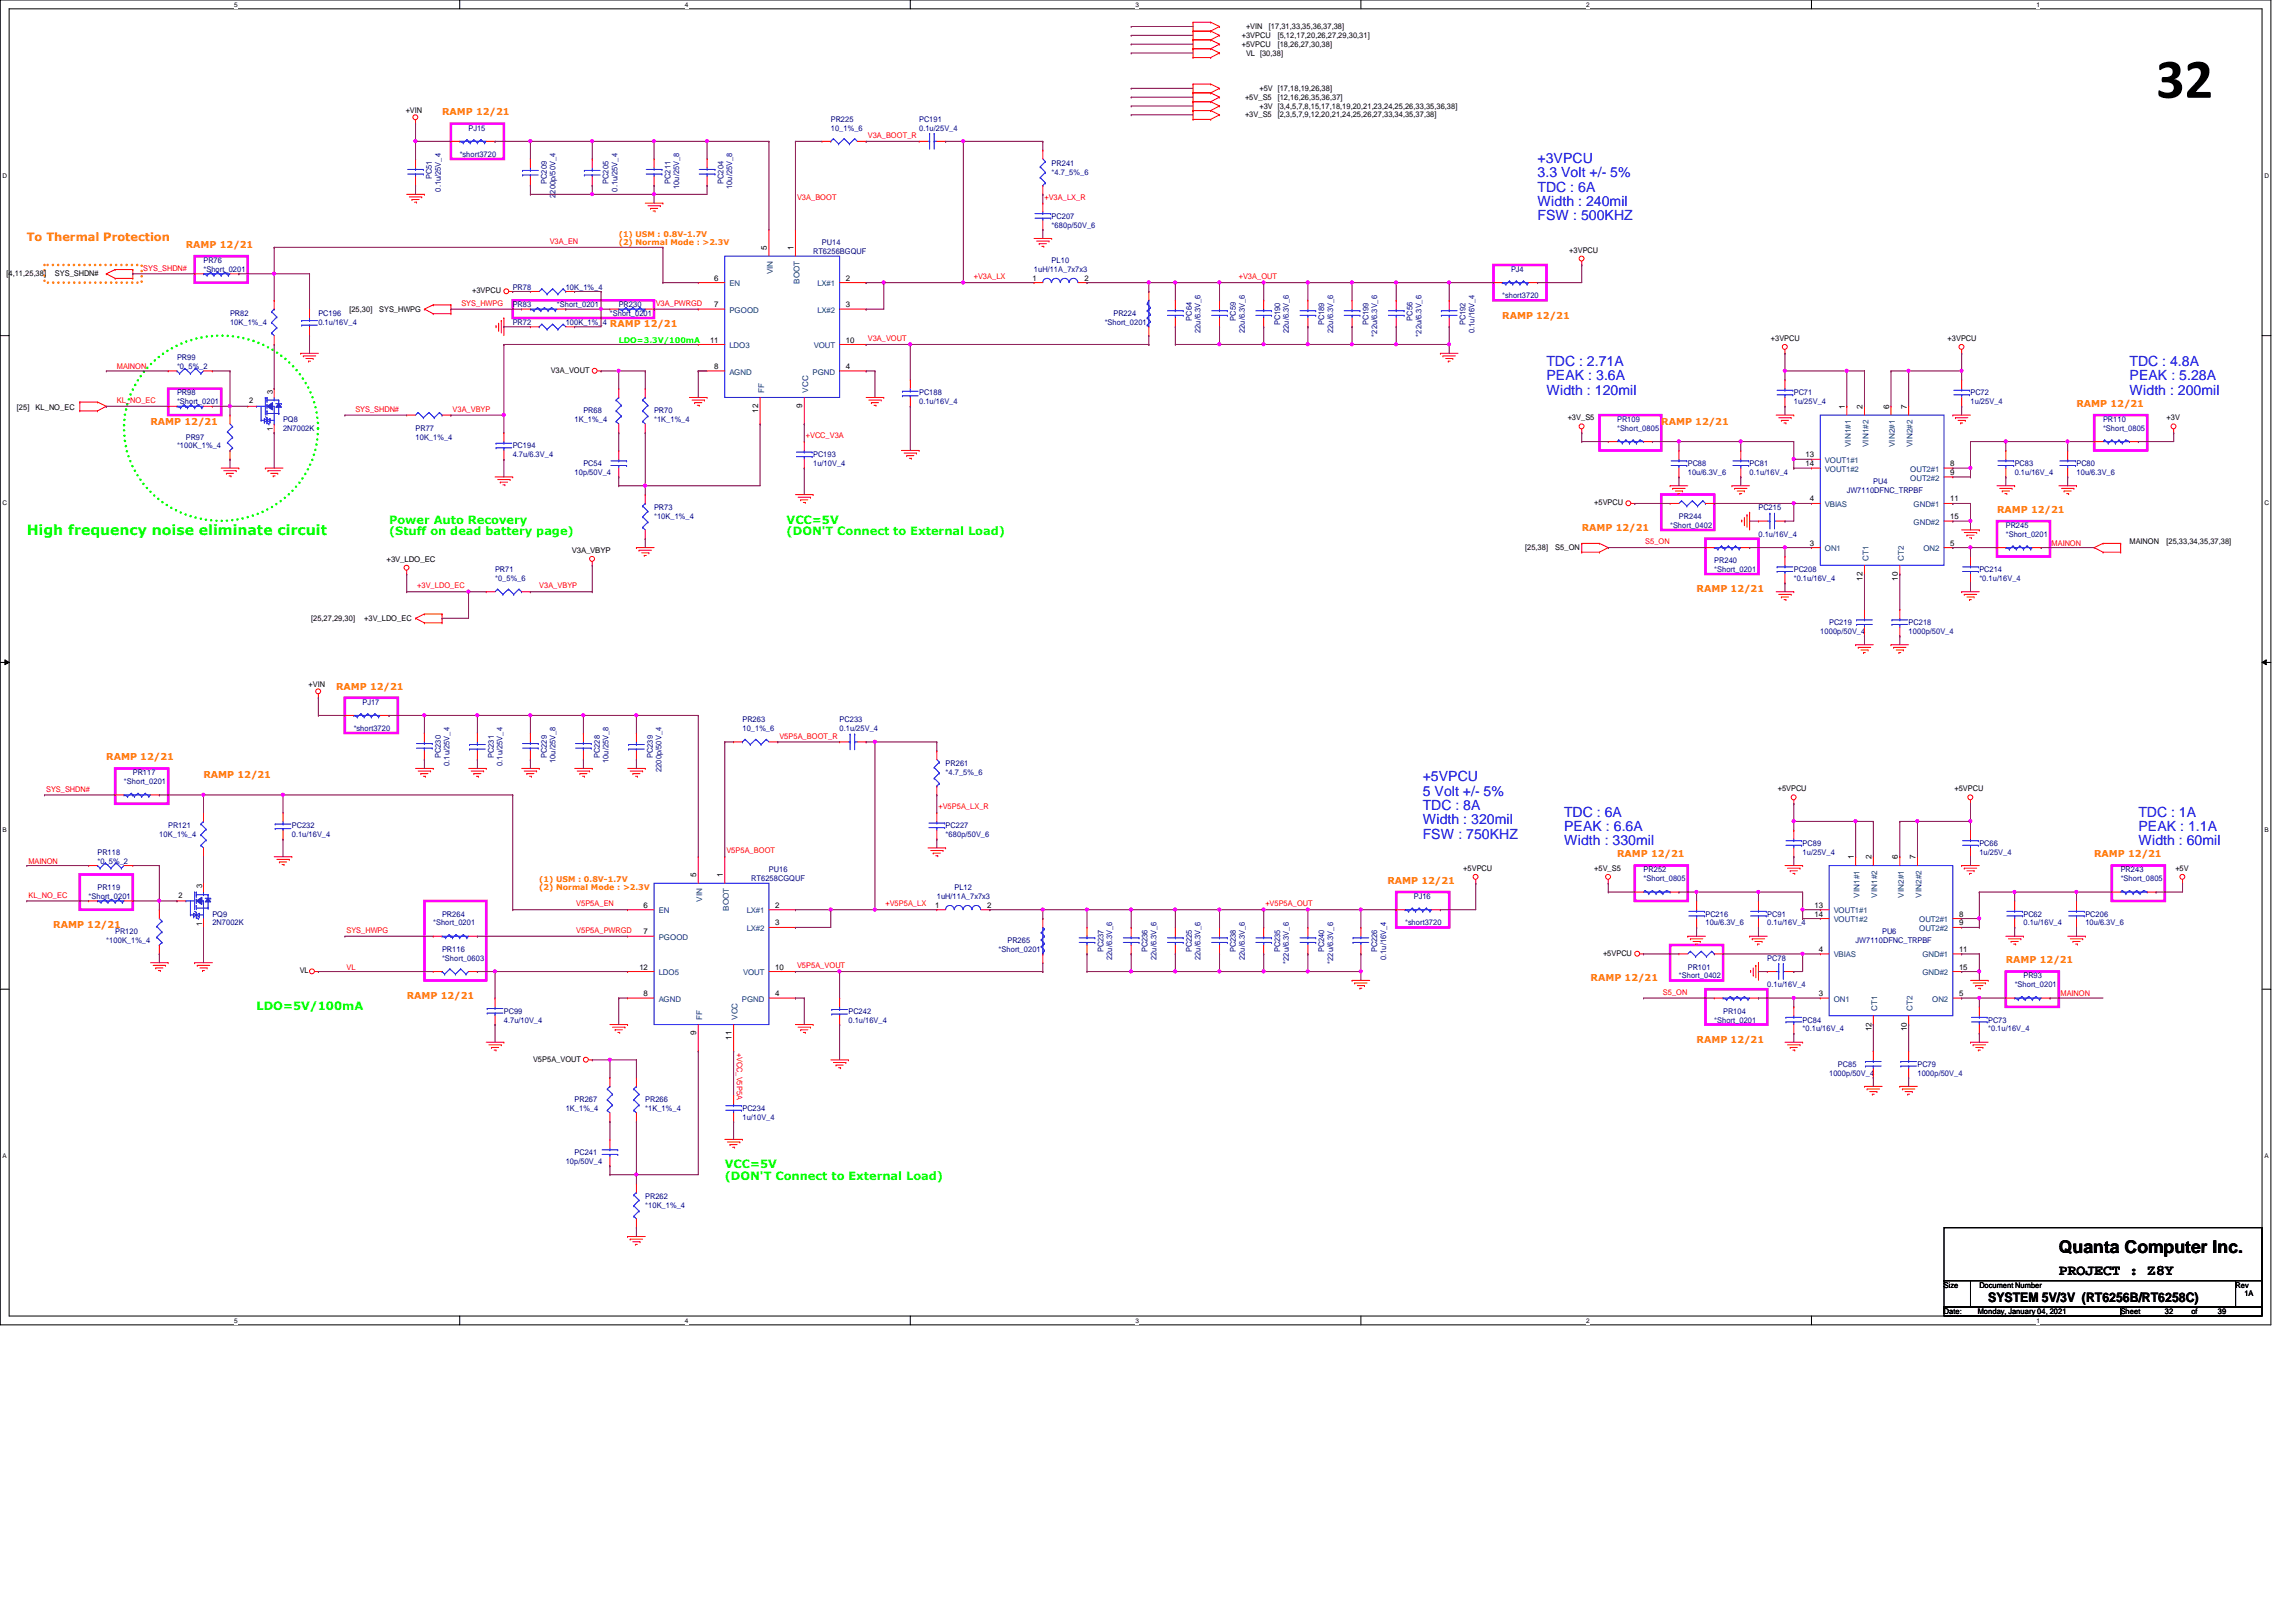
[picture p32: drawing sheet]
<svg xmlns="http://www.w3.org/2000/svg" width="297mm" height="210mm" viewBox="0 0 297 210" stroke-linecap="round" stroke-linejoin="round" font-family="sans-serif">
<defs><g id="words">
<text font-size="7.3" x="278.9" y="12.7">32</text>
<text font-size="2.3" x="266.4" y="162.1">Quanta Computer Inc.</text>
<text font-size="1.9" x="266.4" y="165.1">PROJECT : Z8Y</text>
<g font-size="1.8" fill="#00f">
<text x="198.9" y="21.1">+3VPCU</text>
<text x="198.9" y="22.9">3.3 Volt +/- 5%</text>
<text x="198.9" y="24.8">TDC : 6A</text>
<text x="198.9" y="26.7">Width : 240mil</text>
<text x="198.9" y="28.5">FSW : 500KHZ</text>
<text x="200.1" y="47.4">TDC : 2.71A</text>
<text x="275.5" y="47.4">TDC : 4.8A</text>
<text x="200.1" y="49.2">PEAK : 3.6A</text>
<text x="200.1" y="51.1">Width : 120mil</text>
<text x="275.5" y="49.2">PEAK : 5.28A</text>
<text x="275.5" y="51.1">Width : 200mil</text>
<text x="184.1" y="101.1">+5VPCU</text>
<text x="184.1" y="103">5 Volt +/- 5%</text>
<text x="184.1" y="104.8">TDC : 8A</text>
<text x="184.1" y="106.7">Width : 320mil</text>
<text x="202.4" y="105.7">TDC : 6A</text>
<text x="202.4" y="107.5">PEAK : 6.6A</text>
<text x="276.6" y="105.7">TDC : 1A</text>
<text x="276.6" y="107.5">PEAK : 1.1A</text>
<text x="184.1" y="108.5">FSW : 750KHZ</text>
<text x="202.4" y="109.4">Width : 330mil</text>
<text x="276.6" y="109.4">Width : 60mil</text>
</g>
<text font-size="1.8" fill="#0f0" x="3.5" y="69.3">High frequency noise eliminate circuit</text>
<text font-size="1.7" x="257.2" y="168.4">SYSTEM 5V/3V (RT6256B/RT6258C)</text>
<text font-size="1.5" fill="#ff8000" x="3.5" y="31.2">To Thermal Protection</text>
<g font-size="1.5" fill="#0f0">
<text x="50.3" y="67.8">Power Auto Recovery</text>
<text x="50.3" y="69.3">(Stuff on dead battery page)</text>
<text x="101.8" y="67.8">VCC=5V</text>
<text x="101.8" y="69.3">(DON'T Connect to External Load)</text>
<text x="33.2" y="130.6">LDO=5V/100mA</text>
<text x="93.8" y="151.2">VCC=5V</text>
<text x="93.8" y="152.7">(DON'T Connect to External Load)</text>
</g>
<g font-size="1.2" fill="#ff8000">
<text x="57.2" y="14.9">RAMP 12/21</text>
<text x="24" y="32.1">RAMP 12/21</text>
<text x="194.3" y="41.2">RAMP 12/21</text>
<text x="78.9" y="42.4">RAMP 12/21</text>
<text x="268.6" y="52.7">RAMP 12/21</text>
<text x="19.5" y="54.9">RAMP 12/21</text>
<text x="214.9" y="54.9">RAMP 12/21</text>
<text x="204.6" y="68.7">RAMP 12/21</text>
<text x="258.4" y="66.4">RAMP 12/21</text>
<text x="219.5" y="76.7">RAMP 12/21</text>
<text x="43.5" y="89.2">RAMP 12/21</text>
<text x="13.8" y="98.4">RAMP 12/21</text>
<text x="26.3" y="100.7">RAMP 12/21</text>
<text x="209.2" y="111">RAMP 12/21</text>
<text x="270.9" y="111">RAMP 12/21</text>
<text x="179.5" y="114.4">RAMP 12/21</text>
<text x="6.9" y="120.1">RAMP 12/21</text>
<text x="259.5" y="124.7">RAMP 12/21</text>
<text x="52.6" y="129.2">RAMP 12/21</text>
<text x="205.8" y="127">RAMP 12/21</text>
<text x="219.5" y="135">RAMP 12/21</text>
</g>
<g font-size="1">
<text x="160.7" y="4.9">+3VPCU</text>
<text x="161.2" y="3.8">+VIN</text>
<text x="164.2" y="3.8">[17,31,33,35,36,37,38]</text>
<text x="165.3" y="4.9">[5,12,17,20,26,27,29,30,31]</text>
<text x="160.7" y="6.1">+5VPCU</text>
<text x="161.2" y="7.2">VL [30,38]</text>
<text x="162.9" y="11.8">+5V [17,18,19,26,38]</text>
<text x="165.3" y="6.1">[18,26,27,30,38]</text>
<text x="52.5" y="14.6">+VIN</text>
<text x="161.1" y="12.9">+5V_S5</text>
<text x="161.1" y="15.2">+3V_S5</text>
<text x="162.9" y="14.1">+3V [3,4,5,7,8,15,17,18,19,20,21,23,24,25,26,33,35,36,38]</text>
<text x="165.3" y="12.9">[12,16,26,35,36,37]</text>
<text x="165.3" y="15.2">[2,3,5,7,9,12,20,21,24,25,26,27,33,34,35,37,38]</text>
<text x=".8" y="35.8">[4,11,25,38]</text>
<text x="7.1" y="35.8">SYS_SHDN#</text>
<text x="99.2" y="32.3" transform="rotate(-90 99.2 32.3)">5</text>
<text x="102.7" y="32.3" transform="rotate(-90 102.7 32.3)">1</text>
<text x="203" y="32.7">+3VPCU</text>
<text x="45.2" y="40.3">[25,30]</text>
<text x="49.1" y="40.3">SYS_HWPG</text>
<text x="61.1" y="37.9">+3VPCU</text>
<text x="92.4" y="39.8">7</text>
<text x="92.4" y="36.3">6</text>
<text x="109.4" y="36.3">2</text>
<text x="109.4" y="39.8">3</text>
<text x="133.6" y="36.3">1</text>
<text x="140.3" y="36.3">2</text>
<text x="91.9" y="44.3">11</text>
<text x="92.4" y="47.8">8</text>
<text x="109.4" y="44.3">10</text>
<text x="109.4" y="47.8">4</text>
<text x="229.1" y="44.1">+3VPCU</text>
<text x="252" y="44.1">+3VPCU</text>
<text x="2.2" y="53">[25]</text>
<text x="4.6" y="53">KL_NO_EC</text>
<text x="32.3" y="52.2">2</text>
<text x="35.3" y="51" transform="rotate(-90 35.3 51)">3</text>
<text x="71.2" y="48.2">V3A_VOUT</text>
<text x="98.1" y="53.4" transform="rotate(-90 98.1 53.4)">12</text>
<text x="103.8" y="52.8" transform="rotate(-90 103.8 52.8)">9</text>
<text x="238.7" y="52.9" transform="rotate(-90 238.7 52.9)">1</text>
<text x="241" y="52.9" transform="rotate(-90 241 52.9)">2</text>
<text x="244.4" y="52.9" transform="rotate(-90 244.4 52.9)">6</text>
<text x="246.7" y="52.9" transform="rotate(-90 246.7 52.9)">7</text>
<text x="35.3" y="55.8" transform="rotate(-90 35.3 55.8)">1</text>
<text x="202.8" y="54.4">+3V_S5</text>
<text x="233.6" y="59.2">13</text>
<text x="280.3" y="54.4">+3V</text>
<text x="206.2" y="65.4">+5VPCU</text>
<text x="233.6" y="60.3">14</text>
<text x="234.1" y="64.9">4</text>
<text x="252.3" y="64.9">11</text>
<text x="252.3" y="61.5">9</text>
<text x="252.3" y="60.3">8</text>
<text x="74" y="71.5">V3A_VBYP</text>
<text x="197.3" y="71.2">[25,38]</text>
<text x="201.2" y="71.2">S5_ON</text>
<text x="234.1" y="70.6">3</text>
<text x="252.3" y="70.6">5</text>
<text x="252.3" y="67.2">15</text>
<text x="275.5" y="70.4">MAINON</text>
<text x="280.3" y="70.4">[25,33,34,35,37,38]</text>
<text x="50" y="72.7">+3V_LDO_EC</text>
<text x="241" y="75.1" transform="rotate(-90 241 75.1)">12</text>
<text x="245.5" y="75.1" transform="rotate(-90 245.5 75.1)">10</text>
<text x="40.3" y="80.3">[25,27,29,30]</text>
<text x="47.1" y="80.3">+3V_LDO_EC</text>
<text x="39.9" y="88.9">+VIN</text>
<text x="230" y="102.4">+5VPCU</text>
<text x="252.9" y="102.4">+5VPCU</text>
<text x="90.1" y="113.5" transform="rotate(-90 90.1 113.5)">5</text>
<text x="93.5" y="113.5" transform="rotate(-90 93.5 113.5)">1</text>
<text x="189.3" y="112.7">+5VPCU</text>
<text x="206.2" y="112.7">+5V_S5</text>
<text x="239.8" y="111.2" transform="rotate(-90 239.8 111.2)">1</text>
<text x="242.1" y="111.2" transform="rotate(-90 242.1 111.2)">2</text>
<text x="245.5" y="111.2" transform="rotate(-90 245.5 111.2)">6</text>
<text x="247.8" y="111.2" transform="rotate(-90 247.8 111.2)">7</text>
<text x="281.4" y="112.7">+5V</text>
<text x="23.1" y="116.2">2</text>
<text x="26.2" y="119.8" transform="rotate(-90 26.2 119.8)">1</text>
<text x="26.2" y="115" transform="rotate(-90 26.2 115)">3</text>
<text x="83.3" y="117.5">6</text>
<text x="100.3" y="117.5">2</text>
<text x="100.3" y="119.8">3</text>
<text x="121" y="117.5">1</text>
<text x="127.7" y="117.5">2</text>
<text x="234.7" y="118.6">14</text>
<text x="234.7" y="117.5">13</text>
<text x="253.4" y="119.8">9</text>
<text x="253.4" y="118.6">8</text>
<text x="38.8" y="125.9">VL</text>
<text x="82.7" y="125.5">12</text>
<text x="83.3" y="120.9">7</text>
<text x="100.3" y="125.5">10</text>
<text x="207.4" y="123.7">+5VPCU</text>
<text x="235.3" y="123.2">4</text>
<text x="253.4" y="123.2">11</text>
<text x="253.4" y="125.5">15</text>
<text x="83.3" y="128.9">8</text>
<text x="100.3" y="128.9">4</text>
<text x="235.3" y="128.9">3</text>
<text x="253.4" y="128.9">5</text>
<text x="69" y="137.4">V5P5A_VOUT</text>
<text x="90.1" y="134" transform="rotate(-90 90.1 134)">9</text>
<text x="94.7" y="134.6" transform="rotate(-90 94.7 134.6)">11</text>
<text x="242.1" y="133.4" transform="rotate(-90 242.1 133.4)">12</text>
<text x="246.7" y="133.4" transform="rotate(-90 246.7 133.4)">10</text>
<text x="251.5" y="166.6">Size</text>
<text x="256.1" y="166.6">Document Number</text>
<text x="289.2" y="166.6">Rev</text>
<text x="290.4" y="167.8">1A</text>
<text x="251.5" y="170.1">Date:</text>
<text x="255.9" y="170.1">Monday, January 04, 2021</text>
<text x="274.4" y="170.1">Sheet</text>
<text x="280.1" y="170.1">32</text>
<text x="283.5" y="170.1">of</text>
<text x="286.9" y="170.1">39</text>
</g>
<g font-size="1" fill="#000080">
<text x="60.6" y="16.9">PJ15</text>
<text x="107.5" y="15.7">PR225</text>
<text x="107.5" y="16.9">10_1%_6</text>
<text x="118.9" y="15.7">PC191</text>
<text x="118.9" y="16.9">0.1u/25V_4</text>
<text x="55.9" y="23.2" transform="rotate(-90 55.9 23.2)">PC51</text>
<text x="59.5" y="20.3">*short3720</text>
<text x="70.7" y="23.8" transform="rotate(-90 70.7 23.8)">PC209</text>
<text x="78.7" y="23.8" transform="rotate(-90 78.7 23.8)">PC205</text>
<text x="86.7" y="23.8" transform="rotate(-90 86.7 23.8)">PC211</text>
<text x="93.6" y="23.8" transform="rotate(-90 93.6 23.8)">PC204</text>
<text x="136.1" y="21.5">PR241</text>
<text x="136.1" y="22.6">*4.7_5%_6</text>
<text x="57" y="24.8" transform="rotate(-90 57 24.8)">0.1u/25V_4</text>
<text x="71.9" y="25.6" transform="rotate(-90 71.9 25.6)">2200p/50V_4</text>
<text x="79.9" y="24.8" transform="rotate(-90 79.9 24.8)">0.1u/25V_4</text>
<text x="87.9" y="24.5" transform="rotate(-90 87.9 24.5)">10u/25V_8</text>
<text x="94.7" y="24.5" transform="rotate(-90 94.7 24.5)">10u/25V_8</text>
<text x="136.1" y="28.3">PC207</text>
<text x="136.1" y="29.5">*680p/50V_6</text>
<text x="26.3" y="34">PR76</text>
<text x="26.3" y="35.2">*Short_0201</text>
<text x="105.2" y="32.9">RT6256BGQUF</text>
<text x="106.3" y="31.7">PU14</text>
<text x="133.8" y="35.2">1uH/11A_7x7x3</text>
<text x="136.1" y="34">PL10</text>
<text x="195.5" y="35.2">PJ4</text>
<text x="29.8" y="40.9">PR82</text>
<text x="41.2" y="40.9">PC196</text>
<text x="66.3" y="37.5">PR78</text>
<text x="66.3" y="39.8">PR83</text>
<text x="72" y="39.8">*Short_0201</text>
<text x="73.2" y="37.5">10K_1%_4</text>
<text x="78.9" y="40.9">*Short_0201</text>
<text x="80" y="39.8">PR230</text>
<text x="144.1" y="40.9">PR224</text>
<text x="154.2" y="41.5" transform="rotate(-90 154.2 41.5)">PC64</text>
<text x="159.9" y="41.5" transform="rotate(-90 159.9 41.5)">PC59</text>
<text x="182.7" y="41.5" transform="rotate(-90 182.7 41.5)">PC56</text>
<text x="194.3" y="38.6">*short3720</text>
<text x="22.9" y="46.6">PR99</text>
<text x="22.9" y="47.8">*0_5%_2</text>
<text x="29.8" y="42">10K_1%_4</text>
<text x="41.2" y="42">0.1u/16V_4</text>
<text x="66.3" y="42">PR72</text>
<text x="73.2" y="42">100K_1%_4</text>
<text x="142.9" y="42">*Short_0201</text>
<text x="155.3" y="43.1" transform="rotate(-90 155.3 43.1)">22u/6.3V_6</text>
<text x="161" y="43.1" transform="rotate(-90 161 43.1)">22u/6.3V_6</text>
<text x="165.6" y="42.1" transform="rotate(-90 165.6 42.1)">PC190</text>
<text x="166.7" y="43.1" transform="rotate(-90 166.7 43.1)">22u/6.3V_6</text>
<text x="171.3" y="42.1" transform="rotate(-90 171.3 42.1)">PC189</text>
<text x="172.5" y="43.1" transform="rotate(-90 172.5 43.1)">22u/6.3V_6</text>
<text x="177" y="42.1" transform="rotate(-90 177 42.1)">PC199</text>
<text x="178.2" y="43.6" transform="rotate(-90 178.2 43.6)">*22u/6.3V_6</text>
<text x="183.9" y="43.6" transform="rotate(-90 183.9 43.6)">*22u/6.3V_6</text>
<text x="189.6" y="42.1" transform="rotate(-90 189.6 42.1)">PC192</text>
<text x="190.8" y="43.1" transform="rotate(-90 190.8 43.1)">0.1u/16V_4</text>
<text x="22.9" y="51.2">PR98</text>
<text x="22.9" y="52.3">*Short_0201</text>
<text x="75.5" y="53.5">PR68</text>
<text x="84.6" y="53.5">PR70</text>
<text x="118.9" y="51.2">PC188</text>
<text x="118.9" y="52.3">0.1u/16V_4</text>
<text x="232.1" y="51.2">PC71</text>
<text x="232.1" y="52.3">1u/25V_4</text>
<text x="254.9" y="51.2">PC72</text>
<text x="254.9" y="52.3">1u/25V_4</text>
<text x="22.9" y="58">*100K_1%_4</text>
<text x="24" y="56.9">PR97</text>
<text x="36.6" y="54.6">PQ8</text>
<text x="36.6" y="55.8">2N7002K</text>
<text x="53.8" y="55.8">PR77</text>
<text x="53.8" y="56.9">10K_1%_4</text>
<text x="66.3" y="58">PC194</text>
<text x="66.3" y="59.2">4.7u/6.3V_4</text>
<text x="74.3" y="54.6">1K_1%_4</text>
<text x="84.6" y="54.6">*1K_1%_4</text>
<text x="105.2" y="59.2">PC193</text>
<text x="209.2" y="54.6">PR109</text>
<text x="209.2" y="55.8">*Short_0805</text>
<text x="272.1" y="54.6">PR110</text>
<text x="272.1" y="55.8">*Short_0805</text>
<text x="74.3" y="61.5">10p/50V_4</text>
<text x="75.5" y="60.3">PC54</text>
<text x="105.2" y="60.3">1u/10V_4</text>
<text x="218.4" y="60.3">PC88</text>
<text x="218.4" y="61.5">10u/6.3V_6</text>
<text x="226.4" y="60.3">PC81</text>
<text x="226.4" y="61.5">0.1u/16V_4</text>
<text x="238.9" y="63.8">JW7110DFNC_TRPBF</text>
<text x="242.4" y="62.6">PU4</text>
<text x="260.6" y="60.3">PC83</text>
<text x="260.6" y="61.5">0.1u/16V_4</text>
<text x="268.6" y="60.3">PC80</text>
<text x="268.6" y="61.5">10u/6.3V_6</text>
<text x="84.6" y="66">PR73</text>
<text x="84.6" y="67.2">*10K_1%_4</text>
<text x="216.1" y="68.3">*Short_0402</text>
<text x="217.2" y="67.2">PR244</text>
<text x="227.5" y="66">PC215</text>
<text x="227.5" y="69.5">0.1u/16V_4</text>
<text x="259.5" y="68.3">PR245</text>
<text x="259.5" y="69.5">*Short_0201</text>
<text x="64" y="74">PR71</text>
<text x="64" y="75.2">*0_5%_6</text>
<text x="221.8" y="72.9">PR240</text>
<text x="221.8" y="74">*Short_0201</text>
<text x="232.1" y="74">PC208</text>
<text x="232.1" y="75.2">*0.1u/16V_4</text>
<text x="256.1" y="74">PC214</text>
<text x="256.1" y="75.2">*0.1u/16V_4</text>
<text x="235.5" y="82">1000p/50V_4</text>
<text x="236.6" y="80.9">PC219</text>
<text x="246.9" y="80.9">PC218</text>
<text x="246.9" y="82">1000p/50V_4</text>
<text x="45.8" y="94.6">*short3720</text>
<text x="46.9" y="91.2">PJ17</text>
<text x="96.1" y="93.5">PR263</text>
<text x="96.1" y="94.6">10_1%_6</text>
<text x="108.6" y="93.5">PC233</text>
<text x="108.6" y="94.6">0.1u/25V_4</text>
<text x="16" y="101.5">*Short_0201</text>
<text x="17.2" y="100.3">PR117</text>
<text x="57" y="98.1" transform="rotate(-90 57 98.1)">PC230</text>
<text x="58.2" y="99.1" transform="rotate(-90 58.2 99.1)">0.1u/25V_4</text>
<text x="63.9" y="98.1" transform="rotate(-90 63.9 98.1)">PC231</text>
<text x="65" y="99.1" transform="rotate(-90 65 99.1)">0.1u/25V_4</text>
<text x="70.7" y="98.1" transform="rotate(-90 70.7 98.1)">PC229</text>
<text x="71.9" y="98.8" transform="rotate(-90 71.9 98.8)">10u/25V_8</text>
<text x="77.6" y="98.1" transform="rotate(-90 77.6 98.1)">PC228</text>
<text x="78.7" y="98.8" transform="rotate(-90 78.7 98.8)">10u/25V_8</text>
<text x="84.5" y="98.1" transform="rotate(-90 84.5 98.1)">PC239</text>
<text x="85.6" y="99.9" transform="rotate(-90 85.6 99.9)">2200p/50V_4</text>
<text x="122.3" y="99.2">PR261</text>
<text x="122.3" y="100.3">*4.7_5%_6</text>
<text x="21.8" y="107.2">PR121</text>
<text x="37.8" y="107.2">PC232</text>
<text x="122.3" y="107.2">PC227</text>
<text x="12.6" y="110.6">PR118</text>
<text x="12.6" y="111.8">*0_5%_2</text>
<text x="20.6" y="108.3">10K_1%_4</text>
<text x="37.8" y="108.3">0.1u/16V_4</text>
<text x="99.5" y="112.9">PU16</text>
<text x="122.3" y="108.3">*680p/50V_6</text>
<text x="212.6" y="112.9">PR252</text>
<text x="233.2" y="109.5">PC89</text>
<text x="233.2" y="110.6">1u/25V_4</text>
<text x="256.1" y="109.5">PC66</text>
<text x="256.1" y="110.6">1u/25V_4</text>
<text x="274.4" y="112.9">PR243</text>
<text x="11.5" y="116.3">*Short_0201</text>
<text x="12.6" y="115.2">PR119</text>
<text x="27.5" y="118.6">PQ9</text>
<text x="27.5" y="119.8">2N7002K</text>
<text x="56" y="119.8">*Short_0201</text>
<text x="57.2" y="118.6">PR264</text>
<text x="97.2" y="114">RT6258CGQUF</text>
<text x="121.2" y="116.3">1uH/11A_7x7x3</text>
<text x="123.5" y="115.2">PL12</text>
<text x="181.8" y="119.8">*short3720</text>
<text x="182.9" y="116.3">PJ16</text>
<text x="212.6" y="114">*Short_0805</text>
<text x="220.6" y="118.6">PC216</text>
<text x="220.6" y="119.8">10u/6.3V_6</text>
<text x="228.6" y="118.6">PC91</text>
<text x="228.6" y="119.8">0.1u/16V_4</text>
<text x="261.8" y="118.6">PC62</text>
<text x="261.8" y="119.8">0.1u/16V_4</text>
<text x="269.8" y="118.6">PC206</text>
<text x="269.8" y="119.8">10u/6.3V_6</text>
<text x="274.4" y="114">*Short_0805</text>
<text x="13.8" y="122">*100K_1%_4</text>
<text x="14.9" y="120.9">PR120</text>
<text x="57.2" y="123.2">PR116</text>
<text x="57.2" y="124.3">*Short_0603</text>
<text x="129.2" y="123.2">*Short_0201</text>
<text x="130.3" y="122">PR265</text>
<text x="142.7" y="123.2" transform="rotate(-90 142.7 123.2)">PC237</text>
<text x="143.9" y="124.2" transform="rotate(-90 143.9 124.2)">22u/6.3V_6</text>
<text x="148.5" y="123.2" transform="rotate(-90 148.5 123.2)">PC236</text>
<text x="149.6" y="124.2" transform="rotate(-90 149.6 124.2)">22u/6.3V_6</text>
<text x="154.2" y="123.2" transform="rotate(-90 154.2 123.2)">PC225</text>
<text x="155.3" y="124.2" transform="rotate(-90 155.3 124.2)">22u/6.3V_6</text>
<text x="159.9" y="123.2" transform="rotate(-90 159.9 123.2)">PC238</text>
<text x="161" y="124.2" transform="rotate(-90 161 124.2)">22u/6.3V_6</text>
<text x="165.6" y="123.2" transform="rotate(-90 165.6 123.2)">PC235</text>
<text x="166.7" y="124.7" transform="rotate(-90 166.7 124.7)">*22u/6.3V_6</text>
<text x="171.3" y="123.2" transform="rotate(-90 171.3 123.2)">PC240</text>
<text x="172.5" y="124.7" transform="rotate(-90 172.5 124.7)">*22u/6.3V_6</text>
<text x="178.2" y="123.2" transform="rotate(-90 178.2 123.2)">PC226</text>
<text x="179.3" y="124.2" transform="rotate(-90 179.3 124.2)">0.1u/16V_4</text>
<text x="218.4" y="125.5">PR101</text>
<text x="228.6" y="124.3">PC78</text>
<text x="240.1" y="122">JW7110DFNC_TRPBF</text>
<text x="243.5" y="120.9">PU6</text>
<text x="65.2" y="131.2">PC99</text>
<text x="109.8" y="131.2">PC242</text>
<text x="217.2" y="126.6">*Short_0402</text>
<text x="222.9" y="131.2">PR104</text>
<text x="228.6" y="127.8">0.1u/16V_4</text>
<text x="260.6" y="127.8">*Short_0201</text>
<text x="261.8" y="126.6">PR93</text>
<text x="65.2" y="132.3">4.7u/10V_4</text>
<text x="109.8" y="132.3">0.1u/16V_4</text>
<text x="221.8" y="132.3">*Short_0201</text>
<text x="233.2" y="132.3">PC84</text>
<text x="233.2" y="133.5">*0.1u/16V_4</text>
<text x="257.2" y="132.3">PC73</text>
<text x="257.2" y="133.5">*0.1u/16V_4</text>
<text x="73.2" y="143.8">1K_1%_4</text>
<text x="74.3" y="142.6">PR267</text>
<text x="83.5" y="142.6">PR266</text>
<text x="83.5" y="143.8">*1K_1%_4</text>
<text x="96.1" y="143.8">PC234</text>
<text x="236.6" y="139.2">1000p/50V_4</text>
<text x="237.8" y="138">PC85</text>
<text x="248.1" y="138">PC79</text>
<text x="248.1" y="139.2">1000p/50V_4</text>
<text x="74.3" y="149.5">PC241</text>
<text x="96.1" y="144.9">1u/10V_4</text>
<text x="73.2" y="150.6">10p/50V_4</text>
<text x="83.5" y="155.2">PR262</text>
<text x="83.5" y="156.3">*10K_1%_4</text>
</g>
<g font-size="1" fill="#f00">
<text x="112.3" y="17.9">V3A_BOOT_R</text>
<text x="103.1" y="25.9">V3A_BOOT</text>
<text x="135.1" y="25.9">+V3A_LX_R</text>
<text x="18.5" y="35">SYS_SHDN#</text>
<text x="71.1" y="31.6">V3A_EN</text>
<text x="59.7" y="39.6">SYS_HWPG</text>
<text x="84.8" y="39.6">V3A_PWRGD</text>
<text x="126" y="36.2">+V3A_LX</text>
<text x="160.3" y="36.2">+V3A_OUT</text>
<text x="15.1" y="47.8">MAINON</text>
<text x="112.3" y="44.2">V3A_VOUT</text>
<text x="15.1" y="52.2">KL_NO_EC</text>
<text x="46" y="53.3">SYS_SHDN#</text>
<text x="58.5" y="53.3">V3A_VBYP</text>
<text x="104.3" y="56.7">+VCC_V3A</text>
<text x="212.8" y="70.4">S5_ON</text>
<text x="265.4" y="70.7">MAINON</text>
<text x="54" y="76.2">+3V_LDO_EC</text>
<text x="69.8" y="76.2">V3A_VBYP</text>
<text x="100.8" y="95.6">V5P5A_BOOT_R</text>
<text x="6" y="102.4">SYS_SHDN#</text>
<text x="121.4" y="104.7">+V5P5A_LX_R</text>
<text x="3.7" y="111.8">MAINON</text>
<text x="94" y="110.4">V5P5A_BOOT</text>
<text x="3.7" y="116.2">KL_NO_EC</text>
<text x="74.5" y="117.3">V5P5A_EN</text>
<text x="114.6" y="117.3">+V5P5A_LX</text>
<text x="163.7" y="117.3">+V5P5A_OUT</text>
<text x="44.8" y="120.7">SYS_HWPG</text>
<text x="44.8" y="125.5">VL</text>
<text x="74.5" y="120.7">V5P5A_PWRGD</text>
<text x="103.1" y="125.3">V5P5A_VOUT</text>
<text x="215.1" y="128.7">S5_ON</text>
<text x="266.6" y="128.9">MAINON</text>
<text x="95.3" y="136.2" transform="rotate(90 95.3 136.2)">+VCC_V5P5A</text>
</g>
<g font-size="1" fill="#ff8000">
<text x="80" y="30.7">(1) USM : 0.8V-1.7V</text>
<text x="80" y="31.7">(2) Normal Mode : &gt;2.3V</text>
<text x="69.8" y="114.2">(1) USM : 0.8V-1.7V</text>
<text x="69.8" y="115.2">(2) Normal Mode : &gt;2.3V</text>
</g>
<g font-size="1" fill="#004080">
<text x="100" y="35.5" transform="rotate(-90 100 35.5)">VIN</text>
<text x="94.4" y="40.5">PGOOD</text>
<text x="94.4" y="37">EN</text>
<text x="103.4" y="36.7" transform="rotate(-90 103.4 36.7)">BOOT</text>
<text x="105.7" y="37">LX#1</text>
<text x="105.7" y="40.5">LX#2</text>
<text x="94.4" y="45">LDO3</text>
<text x="105.3" y="45">VOUT</text>
<text x="94.4" y="48.5">AGND</text>
<text x="98.8" y="50.8" transform="rotate(-90 98.8 50.8)">FF</text>
<text x="104.6" y="50.8" transform="rotate(-90 104.6 50.8)">VCC</text>
<text x="105.1" y="48.5">PGND</text>
<text x="236.1" y="59.9">VOUT1#1</text>
<text x="239.4" y="57.9" transform="rotate(-90 239.4 57.9)">VIN1#1</text>
<text x="241.7" y="57.9" transform="rotate(-90 241.7 57.9)">VIN1#2</text>
<text x="245.1" y="57.9" transform="rotate(-90 245.1 57.9)">VIN2#1</text>
<text x="247.4" y="57.9" transform="rotate(-90 247.4 57.9)">VIN2#2</text>
<text x="236.1" y="61">VOUT1#2</text>
<text x="236.1" y="65.6">VBIAS</text>
<text x="247.1" y="62.2">OUT2#2</text>
<text x="247.1" y="61">OUT2#1</text>
<text x="247.6" y="65.6">GND#1</text>
<text x="236.1" y="71.3">ON1</text>
<text x="247.6" y="67.9">GND#2</text>
<text x="248.8" y="71.3">ON2</text>
<text x="241.7" y="72.6" transform="rotate(-90 241.7 72.6)">CT1</text>
<text x="246.3" y="72.6" transform="rotate(-90 246.3 72.6)">CT2</text>
<text x="85.2" y="118.2">EN</text>
<text x="90.8" y="116.7" transform="rotate(-90 90.8 116.7)">VIN</text>
<text x="94.3" y="117.9" transform="rotate(-90 94.3 117.9)">BOOT</text>
<text x="96.6" y="118.2">LX#1</text>
<text x="237.2" y="119.3">VOUT1#2</text>
<text x="237.2" y="118.2">VOUT1#1</text>
<text x="240.6" y="116.2" transform="rotate(-90 240.6 116.2)">VIN1#1</text>
<text x="242.9" y="116.2" transform="rotate(-90 242.9 116.2)">VIN1#2</text>
<text x="246.3" y="116.2" transform="rotate(-90 246.3 116.2)">VIN2#1</text>
<text x="248.3" y="119.3">OUT2#1</text>
<text x="248.6" y="116.2" transform="rotate(-90 248.6 116.2)">VIN2#2</text>
<text x="85.2" y="121.6">PGOOD</text>
<text x="96.6" y="120.5">LX#2</text>
<text x="237.2" y="123.9">VBIAS</text>
<text x="248.3" y="120.5">OUT2#2</text>
<text x="248.7" y="123.9">GND#1</text>
<text x="85.2" y="129.6">AGND</text>
<text x="85.2" y="126.2">LDO5</text>
<text x="90.8" y="132" transform="rotate(-90 90.8 132)">FF</text>
<text x="95.4" y="132" transform="rotate(-90 95.4 132)">VCC</text>
<text x="96" y="129.6">PGND</text>
<text x="96.1" y="126.2">VOUT</text>
<text x="237.2" y="129.6">ON1</text>
<text x="242.9" y="130.9" transform="rotate(-90 242.9 130.9)">CT1</text>
<text x="247.4" y="130.9" transform="rotate(-90 247.4 130.9)">CT2</text>
<text x="248.7" y="126.2">GND#2</text>
<text x="250" y="129.6">ON2</text>
</g>
<text font-size="1" fill="#0f0" x="80" y="44.4">LDO=3.3V/100mA</text>
<g font-size=".8">
<text x="30.3" y=".9">5</text>
<text x="88.6" y=".9">4</text>
<text x="146.9" y=".9">3</text>
<text x="205.2" y=".9">2</text>
<text x="263.5" y=".9">1</text>
<text x=".3" y="23">D</text>
<text x="292.9" y="23">D</text>
<text x=".3" y="65.3">C</text>
<text x="292.9" y="65.3">C</text>
<text x=".3" y="107.6">B</text>
<text x="292.9" y="107.6">B</text>
<text x=".3" y="149.9">A</text>
<text x="292.9" y="149.9">A</text>
<text x="30.3" y="171.2">5</text>
<text x="88.6" y="171.2">4</text>
<text x="146.9" y="171.2">3</text>
<text x="205.2" y="171.2">2</text>
<text x="263.5" y="171.2">1</text>
</g>
</g></defs>
<path d="M0 0h293.8v171.4h-293.8zM1.2 1.1h291.4v169.2h-291.4z" fill="none" stroke="#000" stroke-width=".13"/>
<g fill="#fff">
<path d="M30.3 .1h.5v1h-.5z"/>
<path d="M30.3 170.4h.5v1h-.5z"/>
</g>
<path d="M59.5 0v1.1M59.5 170.3v1.1" fill="none" stroke="#000" stroke-width=".13"/>
<g fill="#fff">
<path d="M88.6 .1h.5v1h-.5z"/>
<path d="M88.6 170.4h.5v1h-.5z"/>
</g>
<path d="M117.8 0v1.1M117.8 170.3v1.1" fill="none" stroke="#000" stroke-width=".13"/>
<g fill="#fff">
<path d="M146.9 .1h.5v1h-.5z"/>
<path d="M146.9 170.4h.5v1h-.5z"/>
</g>
<path d="M176.1 0v1.1M176.1 170.3v1.1" fill="none" stroke="#000" stroke-width=".13"/>
<g fill="#fff">
<path d="M205.2 .1h.5v1h-.5z"/>
<path d="M205.2 170.4h.5v1h-.5z"/>
</g>
<path d="M234.4 0v1.1M234.4 170.3v1.1" fill="none" stroke="#000" stroke-width=".13"/>
<g fill="#fff">
<path d="M263.5 .1h.4v1h-.4z"/>
<path d="M263.5 170.4h.4v1h-.4z"/>
<path d="M.3 22.3h.6v.9h-.6z"/>
<path d="M292.9 22.3h.6v.9h-.6z"/>
<path d="M.3 64.6h.6v.9h-.6z"/>
<path d="M292.9 64.6h.6v.9h-.6z"/>
</g>
<path d="M0 43.4h1.2M292.6 43.4h1.2" fill="none" stroke="#000" stroke-width=".13"/>
<g fill="#fff">
<path d="M.3 106.8h.6v1h-.6z"/>
<path d="M292.9 106.8h.6v1h-.6z"/>
</g>
<path d="M0 85.7h1.2M.6 85.4l.6 .3-.6 .3zM292.6 85.7l.6-.3v.6zM292.6 85.7h1.2" fill="none" stroke="#000" stroke-width=".13"/>
<path d="M.6 85.4l.6 .3-.6 .3zM292.6 85.7l.6-.3v.6z" fill="#000"/>
<g fill="#fff">
<path d="M.3 149.1h.6v1h-.6z"/>
<path d="M292.9 149.1h.6v1h-.6z"/>
</g>
<path d="M0 128h1.2M292.6 128h1.2M251.5 158.9h41.1v6.8h-41.1zM251.5 165.7h3.4v3.5h-3.4zM251.5 169.2h22.9v1.1h-22.9zM254.9 165.7h34.3v3.5h-34.3zM274.4 169.2h18.2v1.1h-18.2zM289.2 165.7h3.4v3.5h-3.4z" fill="none" stroke="#000" stroke-width=".13"/>
<path d="M19.7 46.9a12.8 12.8 0 0 1 20.7 4.5 11.9 11.9 0 0 1-7.6 15.3 12.6 12.6 0 0 1-16.4-8.5 11.6 11.6 0 0 1 3.3-11.3z" fill="none" stroke="#0f0" stroke-width=".34" stroke-dasharray="0 .7"/>
<path d="M5.8 34.3h12.5v2.3h-12.5z" fill="none" stroke="#ff8000" stroke-width=".34" stroke-dasharray="0 .7"/>
<g fill="none" stroke="#f0f" stroke-width=".34">
<path d="M58.3 16h6.9v4.6h-6.9zM25.2 33.1h6.8v3.5h-6.8zM66.3 38.9h18.3v2.2h-18.3zM193.2 34.3h6.9v4.6h-6.9zM21.8 50.3h6.8v3.4h-6.8zM206.9 53.7h8v4.6h-8zM270.9 53.7h6.9v4.6h-6.9zM214.9 64h6.9v4.6h-6.9zM220.6 69.7h6.9v4.6h-6.9zM258.4 67.4h6.8v4.6h-6.8zM14.9 99.4h6.9v4.6h-6.9zM44.6 90.3h6.9v4.6h-6.9z"/>
<path d="M10.3 113.2h6.9v4.5h-6.9zM54.9 116.6h8v10.3h-8zM180.6 115.4h6.9v4.6h-6.9zM211.5 112h6.9v4.6h-6.9zM273.2 112h6.9v4.6h-6.9zM216.1 122.3h6.8v4.6h-6.8zM220.6 128h8v4.6h-8zM259.5 125.7h6.9v4.6h-6.9z"/>
</g>
<g fill="none" stroke="#f00" stroke-width=".13">
<path d="M53.8 16h.1M53.8 15.5v.5M58.3 18.3h.1M58.3 18.3h1.2M62.9 18.3h1.1M64 18.3h.1M118.9 18.3h.1M118.9 18.3h1.2M121.2 18.3h1.1M122.3 18.3h.1M154.3 12h.1M154.3 10.9h.1"/>
<path d="M154.3 13.2h.1M154.3 14.3h.1M154.3 15.5h.1M154.3 7.5h.1M154.3 6.3h.1M154.3 5.2h.1M154.3 4h.1M154.3 2.9h.1M154.3 10.9h2.3M154.3 12h2.3M154.3 2.9v4.6M154.3 10.9v4.6"/>
<path d="M154.3 13.2h2.3M154.3 14.3h2.3M154.3 15.5h2.3M154.3 6.3h2.3M154.3 7.5h2.3M154.3 5.2h2.3M154.3 4h2.3M154.3 2.9h2.3M156.6 10.9h.1M156.6 12h.1M156.6 13.2h.1M156.6 14.3h.1"/>
<path d="M156.6 15.5h.1M156.6 6.3h.1M156.6 7.5h.1M156.6 5.2h.1M156.6 4h.1M156.6 2.9h.1M156.6 10.9l1.2 .5M156.6 12l1.2 .6M156.6 13.2l1.2 .5M156.6 14.3l1.2 .6M156.6 6.3l1.2 .6M156.6 5.2l1.2 .5"/>
<path d="M156.6 4l1.2 .6M156.6 2.9l1.2 .5M157.8 11.4h.1M157.8 12.6h.1M157.8 13.7h.1M157.8 14.9h.1M157.8 6.9h.1M157.8 5.7h.1M157.8 4.6h.1M157.8 3.4h.1M157.8 11.4l-1.2 .6M157.8 12.6l-1.2 .6"/>
<path d="M157.8 13.7l-1.2 .6M157.8 14.9l-1.2 .6M157.8 6.9l-1.2 .6M157.8 5.7l-1.2 .6M157.8 4.6l-1.2 .6M157.8 3.4l-1.2 .6M13.8 35.4h.1M13.8 35.4l1.1 .6M14.9 34.9h.1M14.9 36h.1M14.9 34.9h2.3M14.9 34.9l-1.1 .5"/>
<path d="M14.9 36h2.3M17.2 36h.1M17.2 34.9h.1M17.2 34.9v1.1M25.2 35.4h.1M25.2 35.4h1.1M29.8 35.4h1.1M30.9 35.4h.1M35.5 38.9h.1M35.5 38.9v1.1M52.6 25.1h2.3M53 25.5h1.6"/>
<path d="M53.3 25.8h.1M53.3 25.8h.9M53.6 26.2h.3M53.9 26.2h.1M54.6 25.5h.1M54.9 25.1h.1M56 39.5h.1M56 39.5h2.3M56 39.5l-1.1 .5M58.3 39.5h.1M58.3 39.5v1.1M65.9 37.7h.4"/>
<path d="M66.3 37.7h.1M68.6 37.7h.1M68.6 24h.1M68.6 20.6h.1M68.6 37.7h1.2M68.6 20.6v1.1M68.6 22.9v1.1M73.2 37.7h1.1M74.3 37.7h.1M83.5 26.3h2.3M83.8 26.6h1.6M84.2 27h.1"/>
<path d="M84.2 27h.9M84.5 27.3h.2M84.6 20.6h.1M84.6 24h.1M84.6 20.6v1.1M84.6 22.9v1.1M84.7 27.3h.1M85.4 26.6h.1M85.8 26.3h.1M133.8 36.6h.1M133.8 30.9h2.3M133.8 36.6h1.1"/>
<path d="M134.1 31.2h1.6M134.4 31.5h.1M134.4 31.5h1M134.8 31.9h.2M135 31.9h.1M135.7 31.2h.1M136.1 30.9h.1M139.5 36.6h1.1M140.6 36.6h.1M148.6 37.7h.1M148.6 37.7v1.2M157.8 38.9h.1"/>
<path d="M157.8 38.9v1.1M204.6 34.3h.1M204.6 33.8v.5M10.3 53.2h.1M10.3 52h.1M10.3 52h2.3M10.3 53.2h2.3M10.3 52v1.2M12.6 52h.1M12.6 53.2h.1M12.6 52l1.2 .6M13.8 52.6h.1"/>
<path d="M13.8 52.6l-1.2 .6M21.8 48h.1M21.8 52.6h.1M21.8 48h1.1M21.8 52.6h1.1M26.3 48h1.2M26.3 52.6h1.2M27.5 48h.1M27.5 52.6h.1M35.5 44.6h.1M35.5 43.4v1.2M38.9 45.7h.1"/>
<path d="M38.9 45.7h2.3M39.2 46.1h.1M39.2 46.1h1.6M39.6 46.4h.9M39.9 46.7h.1M39.9 46.7h.3M40.5 46.4h.1M52.6 53.7h.1M52.6 53.7h1.2M54.9 40h.1M54.9 40l1.1 .6M56 40.6h.1"/>
<path d="M56 40.6h2.3M57.2 53.7h1.1M58.3 40.6h.1M58.3 53.7h.1M64.2 42.2h.1M64.2 42.2v.2M64.5 42.8h.1M64.5 41.8v1M64.9 41.5h.1M64.9 41.5v1.6M65.2 41.1h.1M65.2 56h.1"/>
<path d="M65.2 59.4h.1M65.2 41.1v2.3M65.2 56v1.1M65.2 58.3v1.1M67.5 40h.1M67.5 40h1.1M68.6 42.3h.1M68.6 42.3h1.2M72 40h1.2M73.2 40h.1M73.2 42.3h1.1M74.3 42.3h.1"/>
<path d="M77.3 48h.5M77.8 48h.1M80 58.3h.1M80 56h.1M80 50.3h.1M80 50.3v1.1M80 54.9v1.1M80 58.3v1.1M83.5 56h.1M83.5 50.3h.1M83.5 50.3v1.1M83.5 54.9v1.1"/>
<path d="M89.2 51.4h2.3M89.5 51.8h1.6M89.9 52.1h.1M89.9 52.1h.9M90.2 52.5h.3M90.5 52.5h.1M91.1 51.8h.1M91.5 51.4h.1M104.1 57.1h.1M104.1 57.1v1.2M104.1 59.4v1.2M112.1 51.4h2.2"/>
<path d="M112.4 51.8h1.6M112.7 52.1h.1M112.7 52.1h1M113.1 52.5h.2M113.3 52.5h.1M114 51.8h.1M114.3 51.4h.1M116.6 58.3h2.3M117 58.6h1.6M117.3 59h.1M117.3 59h.9M117.6 59.3h.3"/>
<path d="M117.8 52.6h.1M117.8 49.1h.1M117.8 49.1v1.2M117.8 51.4v1.2M117.9 59.3h.1M118.6 58.6h.1M118.9 58.3h.1M148.6 43.4h.1M148.6 42.3v1.1M157.8 42.3h.1M157.8 41.1v1.2M186.3 45.7h.1"/>
<path d="M186.3 45.7h2.3M186.7 46.1h.1M186.7 46.1h1.6M187 46.4h1M187.4 46.7h.1M187.4 46.7h.2M188 46.4h.1M204.6 56h.1M204.6 55.5v.5M208.1 57.1h.1M208.1 57.1h1.1M212.6 57.1h1.2"/>
<path d="M213.8 57.1h.1M217.2 58.3h.1M217.2 58.3v1.1M229.8 53.7h2.3M230.1 54.1h1.6M230.5 54.4h.1M230.5 54.4h.9M230.8 54.7h.3M230.9 45.7h.1M230.9 45.3v.4M231.1 54.7h.1M231.7 54.1h.1"/>
<path d="M232.1 53.7h.1M234.4 59.4h.1M234.4 59.4h1.1M238.9 52.6h.1M238.9 52.6v1.1M241.2 52.6h.1M241.2 52.6v1.1M244.6 52.6h.1M244.6 52.6v1.1M246.9 52.6h.1M246.9 52.6v1.1M252.6 53.7h.1"/>
<path d="M252.6 53.7h2.3M253 54.1h.1M253 54.1h1.6M253.3 54.4h1M253.7 54.7h.1M253.7 54.7h.2M253.8 45.7h.1M253.8 49.1h.1M253.8 52.6h.1M253.8 45.3v.4M253.8 49.1v1.2M253.8 51.4v1.2"/>
<path d="M254.3 54.4h.1M259.5 58.3h.1M259.5 58.3v1.1M270.9 57.1h.1M270.9 57.1h1.2M275.5 57.1h1.1M276.6 57.1h.1M281.2 56h.1M281.2 55.5v.5M28.6 60.6h2.3M29 60.9h1.6M29.3 61.3h.1"/>
<path d="M29.3 61.3h.9M29.6 61.6h.3M29.9 61.6h.1M30.6 60.9h.1M30.9 60.6h.1M34.3 60.6h.1M34.3 60.6h2.3M34.7 60.9h.1M34.7 60.9h1.6M35 61.3h.9M35.3 61.6h.1M35.3 61.6h.3"/>
<path d="M35.9 61.3h.1M52.6 74.3h.1M52.6 73.8v.5M54.9 79.5h.1M54.9 79.5h2.3M54.9 79.5l-1.1 .5M57.2 79.5h.1M57.2 79.5v1.1M62.9 76.6h.1M62.9 76.6h1.1M64 61.7h2.3M64.4 62.1h1.6"/>
<path d="M64.7 62.4h.1M64.7 62.4h1M65.1 62.7h.2M65.3 62.7h.1M66 62.1h.1M66.3 61.7h.1M67.5 76.6h1.1M68.6 76.6h.1M76.6 73.2h.1M76.6 72.7v.5M80 61.7h.1M80 60.6v1.1"/>
<path d="M82.3 70.9h.1M82.3 70.9h2.3M82.7 71.2h.1M82.7 71.2h1.6M83 71.5h.9M83.4 71.9h.1M83.4 71.9h.2M83.9 71.5h.1M102.9 64h2.3M103.2 64.3h1.7M103.6 64.7h.1M103.6 64.7h.9"/>
<path d="M103.9 65h.3M104.1 60.6h.1M104.2 65h.1M104.9 64.3h.1M105.2 64h.1M204.6 70.3h.1M204.6 71.5h.1M204.6 70.3h2.3M204.6 70.3v1.2M204.6 71.5h2.3M206.9 70.3h.1M206.9 71.5h.1"/>
<path d="M206.9 70.3l1.2 .6M208.1 70.9h.1M208.1 70.9l-1.2 .6M211 65.2h.5M211.5 65.2h.1M216.1 62.9h.1M216.1 65.2h.1M216.1 62.9h2.3M216.1 65.2h1.1M216.4 63.2h.1M216.4 63.2h1.6M216.7 63.5h1"/>
<path d="M217.1 63.9h.1M217.1 63.9h.2M217.2 61.7h.1M217.2 60.6v1.1M217.7 63.5h.1M220.6 65.2h1.2M221.8 65.2h.1M224.1 62.9h.1M224.1 62.9h2.3M224.4 63.2h.1M224.4 63.2h1.6M224.7 63.5h1"/>
<path d="M225.1 63.9h.1M225.1 63.9h.2M225.3 67.3h.1M225.3 67.3v.3M225.7 67.9h.1M225.7 63.5h.1M225.7 67v.9M226 66.6h.1M226 66.6v1.6M226.4 66.3h.1M226.4 66.3v2.3M229.8 76.6h2.3"/>
<path d="M230.1 76.9h1.6M230.5 77.3h.1M230.5 77.3h.9M230.8 77.6h.3M231.1 77.6h.1M231.7 76.9h.1M232.1 76.6h.1M234.4 60.6h.1M234.4 70.9h.1M234.4 65.2h.1M234.4 65.2h1.1M234.4 70.9h1.1"/>
<path d="M234.4 60.6h1.1M241.2 78.9h.1M241.2 74.3h.1M241.2 73.2v1.1M241.2 78.9v1.1M245.8 78.9h.1M245.8 74.3h.1M245.8 73.2v1.1M245.8 78.9v1.1M251.5 65.2h1.1M251.5 61.7h1.1M251.5 70.9h1.1"/>
<path d="M251.5 60.6h1.1M251.5 67.4h1.1M252.6 70.9h.1M252.6 65.2h.1M252.6 61.7h.1M252.6 60.6h.1M252.6 67.4h.1M253.8 76.6h.1M253.8 76.6h2.3M253.8 68.6h2.3M254.1 76.9h.1M254.1 76.9h1.6"/>
<path d="M254.1 68.9h1.6M254.5 69.3h.1M254.5 77.3h.9M254.5 69.3h.9M254.8 77.6h.1M254.8 77.6h.3M254.8 69.6h.3M254.9 72h.1M254.9 75.4h.1M254.9 72v1.2M254.9 74.3v1.1M255.1 69.6h.1"/>
<path d="M255.4 77.3h.1M255.7 68.9h.1M256.1 68.6h.1M258.4 62.9h2.2M258.7 63.2h1.6M259 63.5h.1M259 63.5h1M259.4 63.9h.2M259.5 61.7h.1M259.5 60.6v1.1M259.6 63.9h.1M260.3 63.2h.1"/>
<path d="M260.6 62.9h.1M266.4 62.9h2.2M266.7 63.2h1.6M267 63.5h.1M267 63.5h1M267.4 63.9h.2M267.6 63.9h.1M268.3 63.2h.1M268.6 62.9h.1M270.9 70.9h.1M270.9 70.9l1.2 .6M272.1 71.5h.1"/>
<path d="M272.1 70.3h.1M272.1 70.3h2.3M272.1 71.5h2.3M272.1 70.3l-1.2 .6M274.4 71.5h.1M274.4 70.3h.1M274.4 70.3v1.2M41.2 90.3h.1M41.2 89.8v.5M44.6 92.6h.1M44.6 92.6h1.2M49.2 92.6h1.1"/>
<path d="M50.3 92.6h.1M53.8 80h.1M53.8 80l1.1 .6M53.8 99.4h2.2M54.1 99.8h1.6M54.9 80.6h.1M54.9 80.6h2.3M55.7 99.8h.1M56 99.4h.1M57.2 80.6h.1M60.6 99.4h2.3M61 99.8h1.6"/>
<path d="M62.6 99.8h.1M62.9 99.4h.1M67.5 99.4h2.3M67.8 99.8h1.6M68.6 94.9h.1M68.6 98.3h.1M68.6 94.9v1.1M68.6 97.2v1.1M69.4 99.8h.1M69.8 99.4h.1M74.3 99.4h2.3M74.7 99.8h1.6"/>
<path d="M75.5 94.9h.1M75.5 98.3h.1M75.5 94.9v1.1M75.5 97.2v1.1M76.3 99.8h.1M76.6 99.4h.1M81.2 99.4h2.3M81.5 99.8h1.6M83.1 99.8h.1M83.5 99.4h.1M121.2 97.2h.1M121.2 97.2v1.1"/>
<path d="M240.1 83.4h.1M240.1 83.4h2.3M240.4 83.8h.1M240.4 83.8h1.6M240.7 84.1h1M241.1 84.5h.1M241.1 84.5h.2M241.2 82.3h.1M241.2 81.2v1.1M241.7 84.1h.1M244.6 83.4h.1M244.6 83.4h2.3"/>
<path d="M245 83.8h.1M245 83.8h1.6M245.3 84.1h.9M245.7 84.5h.1M245.7 84.5h.2M245.8 82.3h.1M245.8 81.2v1.1M246.2 84.1h.1M14.9 102.9h.1M14.9 102.9h1.1M19.5 102.9h1.1M20.6 117.7h.1"/>
<path d="M20.6 102.9h.1M20.6 117.7v1.2M26.3 110.9h.1M26.3 105.2h.1M26.3 105.2v1.1M26.3 109.7v1.2M35.5 110.9h2.3M35.8 111.2h1.6M36.1 111.5h.1M36.1 111.5h1M36.5 111.9h.2M36.7 111.9h.1"/>
<path d="M37.4 111.2h.1M37.8 110.9h.1M54.4 100.1h.1M54.4 100.1h1M54.8 100.5h.2M55 100.5h.1M61.3 100.1h.1M61.3 100.1h.9M61.6 100.5h.3M61.9 100.5h.1M68.2 100.1h.1M68.2 100.1h.9"/>
<path d="M68.5 100.5h.2M68.7 100.5h.1M75 100.1h.1M75 100.1h.9M75.3 100.5h.3M75.6 100.5h.1M81.2 117.7h.1M81.2 117.7h3.4M81.9 100.1h.1M81.9 100.1h.9M82.2 100.5h.3M82.5 100.5h.1"/>
<path d="M90.3 110.9h.1M90.3 110.9v3.4M93.8 110.9h.1M93.8 110.9v3.4M99.5 117.7h3.4M102.9 117.7h.1M120.1 109.7h2.2M120.4 110.1h1.6M120.7 110.4h.1M120.7 110.4h1M121.1 110.7h.2M121.2 105.2h.1"/>
<path d="M121.2 108.6h.1M121.2 102.9h.1M121.2 101.7v1.2M121.2 105.2v1.1M121.2 107.4v1.2M121.3 110.7h.1M122 110.1h.1M122.3 109.7h.1M190.9 114.3h.1M190.9 113.8v.5M208.1 114.3h.1M208.1 113.8v.5"/>
<path d="M211.5 115.4h.1M211.5 115.4h1.1M216.1 115.4h1.1M217.2 115.4h.1M230.9 112h2.3M231.3 112.4h1.6M231.6 112.7h.1M231.6 112.7h.9M231.9 113h.3M232.1 104h.1M232.1 107.4h.1M232.1 110.9h.1"/>
<path d="M232.1 103.5v.5M232.1 107.4v1.2M232.1 109.7v1.2M232.2 113h.1M232.9 112.4h.1M233.2 112h.1M253.8 112h.1M253.8 112h2.3M254.1 112.4h.1M254.1 112.4h1.6M254.5 112.7h.9M254.8 113h.1"/>
<path d="M254.8 113h.3M254.9 104h.1M254.9 107.4h.1M254.9 110.9h.1M254.9 103.5v.5M254.9 107.4v1.2M254.9 109.7v1.2M255.4 112.7h.1M260.6 116.6h.1M260.6 116.6v1.1M260.6 118.9v1.1M268.6 116.6h.1"/>
<path d="M268.6 116.6v1.1M268.6 118.9v1.1M273.2 115.4h.1M273.2 115.4h1.2M277.8 115.4h1.1M278.9 115.4h.1M282.4 114.3h.1M282.4 113.8v.5M19.5 124.6h2.3M19.8 124.9h1.6M20.1 125.3h.1M20.1 125.3h1"/>
<path d="M20.5 125.6h.2M20.6 123.4h.1M20.6 122.3v1.1M20.7 125.6h.1M21.4 124.9h.1M21.8 124.6h.1M25.2 124.6h.1M25.2 124.6h2.3M25.5 124.9h.1M25.5 124.9h1.6M25.9 125.3h.9M26.2 125.6h.1"/>
<path d="M26.2 125.6h.3M26.8 125.3h.1M40.7 125.7h.5M41.2 125.7h.1M62.9 134.9h2.3M63.2 135.2h1.7M63.6 135.6h.1M63.6 135.6h.9M63.9 135.9h.3M64.2 135.9h.1M64.9 135.2h.1M65.2 134.9h.1"/>
<path d="M76.2 137.2h.4M76.6 137.2h.1M78.9 139.4h.1M78.9 132.6h2.3M78.9 139.4v1.2M79.2 132.9h1.7M79.6 133.3h.1M79.6 133.3h.9M79.9 133.6h.3M80.2 133.6h.1M80.9 132.9h.1M81.2 132.6h.1"/>
<path d="M81.2 129.2h.1M81.2 121.2h.1M81.2 125.7h.1M81.2 121.2h3.4M81.2 125.7h3.4M81.2 129.2h3.4M90.3 136h.1M90.3 132.6v3.4M94.9 136h.1M94.9 132.6v3.4M99.5 125.7h3.4M99.5 129.2h3.4"/>
<path d="M99.5 120h3.4M102.9 125.7h.1M102.9 129.2h.1M102.9 120h.1M102.9 132.6h2.3M103.2 132.9h1.7M103.6 133.3h.1M103.6 133.3h.9M103.9 133.6h.3M104.2 133.6h.1M104.9 132.9h.1M105.2 132.6h.1"/>
<path d="M107.5 137.2h2.3M107.8 137.5h1.6M108.2 137.8h.1M108.2 137.8h.9M108.5 138.2h.3M108.6 132.6h.1M108.6 129.2h.1M108.6 129.2v1.1M108.6 131.4v1.2M108.8 138.2h.1M109.4 137.5h.1M109.8 137.2h.1"/>
<path d="M152.1 120h.1M152.1 123.4h.1M152.1 120v1.2M152.1 122.3v1.1M157.8 120h.1M157.8 123.4h.1M157.8 120v1.2M157.8 122.3v1.1M174.9 126.9h.1M174.9 126.9h2.3M175.3 127.2h.1M175.3 127.2h1.6"/>
<path d="M175.6 127.6h.9M175.9 127.9h.1M175.9 127.9h.3M176.1 120h.1M176.1 123.4h.1M176.1 120v1.2M176.1 122.3v1.1M176.5 127.6h.1M212.2 123.4h.4M212.6 123.4h.1M218.4 121.2h.1M218.4 121.2h2.2"/>
<path d="M218.7 121.5h.1M218.7 121.5h1.6M219 121.8h1M219.4 122.2h.1M219.4 122.2h.2M220 121.8h.1M226.4 121.2h.1M226.4 121.2h2.2M226.5 125.6h.1M226.5 125.6v.3M226.7 121.5h.1M226.7 121.5h1.6"/>
<path d="M226.8 126.2h.1M226.8 125.3v.9M227 121.8h1M227.2 124.9h.1M227.2 124.9v1.6M227.4 122.2h.1M227.4 122.2h.2M227.5 124.6h.1M227.5 124.6v2.3M228 121.8h.1M228.6 125.7h.1M228.6 125.7h1.2"/>
<path d="M230.9 134.9h2.3M230.9 125.7h1.2M231.3 135.2h1.6M231.6 135.6h.1M231.6 135.6h.9M231.9 135.9h.3M232.1 130.3h.1M232.1 133.7h.1M232.1 125.7h.1M232.1 130.3v1.1M232.1 132.6v1.1M232.2 135.9h.1"/>
<path d="M232.9 135.2h.1M233.2 134.9h.1M246.9 136h.1M246.9 139.4h.1M246.9 136v1.2M246.9 138.3v1.1M254.9 134.9h.1M254.9 134.9h2.3M254.9 126.9h2.3M255.3 135.2h.1M255.3 135.2h1.6M255.3 127.2h1.6"/>
<path d="M255.6 127.6h.1M255.6 135.6h.9M255.6 127.6h.9M255.9 135.9h.1M255.9 135.9h.3M255.9 127.9h.3M256.1 130.3h.1M256.1 133.7h.1M256.1 130.3v1.1M256.1 132.6v1.1M256.2 127.9h.1M256.5 135.6h.1"/>
<path d="M256.9 127.2h.1M257.2 126.9h.1M259.5 129.2h.1M259.5 121.2h2.3M259.5 129.2h1.1M259.8 121.5h1.6M260.2 121.8h.1M260.2 121.8h.9M260.5 122.2h.3M260.6 120h.1M260.8 122.2h.1M261.4 121.5h.1"/>
<path d="M261.8 121.2h.1M264.1 129.2h1.1M265.2 129.2h.1M267.5 121.2h2.3M267.8 121.5h1.6M268.2 121.8h.1M268.2 121.8h.9M268.5 122.2h.3M268.6 120h.1M268.8 122.2h.1M269.4 121.5h.1M269.8 121.2h.1"/>
<path d="M78.9 147.4h.1M78.9 150.9h.1M78.9 145.2h.1M78.9 144v1.2M78.9 147.4v1.2M78.9 149.7v1.2M82.3 158.9h.1M82.3 153.2h.1M82.3 153.2v1.1M82.3 157.7v1.2M93.8 147.4h2.3M94.1 147.8h1.6"/>
<path d="M94.4 148.1h.1M94.4 148.1h1M94.8 148.5h.2M94.9 141.7h.1M94.9 145.2h.1M94.9 141.7v1.2M94.9 144v1.2M95 148.5h.1M95.7 147.8h.1M96.1 147.4h.1M241.2 140.6h.1M241.2 140.6h2.3"/>
<path d="M241.6 140.9h.1M241.6 140.9h1.6M241.9 141.3h.9M242.2 141.6h.1M242.2 141.6h.3M242.8 141.3h.1M245.8 140.6h.1M245.8 140.6h2.3M246.1 140.9h.1M246.1 140.9h1.6M246.5 141.3h.9M246.8 141.6h.1"/>
<path d="M246.8 141.6h.3M247.4 141.3h.1M81.2 160h.1M81.2 160h2.3M81.5 160.4h.1M81.5 160.4h1.6M81.9 160.7h.9M82.2 161h.1M82.2 161h.3M82.8 160.7h.1"/>
<circle cx="53.7" cy="15.2" r=".32"/>
<circle cx="65.5" cy="37.7" r=".32"/>
<circle cx="204.6" cy="33.5" r=".32"/>
<circle cx="76.9" cy="48" r=".32"/>
<circle cx="204.6" cy="55.2" r=".32"/>
<circle cx="230.9" cy="44.9" r=".32"/>
<circle cx="253.8" cy="44.9" r=".32"/>
<circle cx="281.2" cy="55.2" r=".32"/>
<circle cx="52.6" cy="73.5" r=".32"/>
<circle cx="76.6" cy="72.3" r=".32"/>
<circle cx="210.7" cy="65.1" r=".32"/>
<circle cx="41.2" cy="89.5" r=".32"/>
<circle cx="190.9" cy="113.5" r=".32"/>
<circle cx="208" cy="113.5" r=".32"/>
<circle cx="232" cy="103.2" r=".32"/>
<circle cx="254.9" cy="103.2" r=".32"/>
<circle cx="282.3" cy="113.5" r=".32"/>
<circle cx="40.4" cy="125.7" r=".32"/>
<circle cx="75.8" cy="137.1" r=".32"/>
<circle cx="211.8" cy="123.4" r=".32"/>
</g>
<g fill="none" stroke="#00f" stroke-width=".13">
<path d="M59.5 18.3h.1M59.5 18.3h3.4l-.2 .2M59.5 18.3l.4 .2M59.9 18.5h.1M60.4 18.1h.1M60.4 18.1l.4 .4M60.4 18.1l-.5 .4M60.6 18.3h.1M60.8 18.5h.1M61.3 18.1h.1M61.3 18.1l.5 .4M61.3 18.1l-.5 .4"/>
<path d="M61.8 18.5h.1M62.2 18.1h.1M62.2 18.1l.5 .4M62.2 18.1l-.4 .4M62.7 18.5h.1M120.1 18.3h.2M120.3 18.3h.1M120.3 17.3h.1M120.3 17.3v2M120.9 17.3h.1M120.9 18.3h.1M120.9 18.3h.3"/>
<path d="M120.9 17.3v2M26.3 35.4h.1M26.3 35.4h3.5l-.3 .2M26.3 35.4l.5 .2M26.8 35.6h.1M27.3 35.2h.1M27.3 35.2l.4 .4M27.3 35.2l-.5 .4M27.5 35.4h.1M27.7 35.6h.1M28.1 35.2h.1M28.1 35.2l.5 .4"/>
<path d="M28.1 35.2l-.4 .4M28.6 35.6h.1M29.1 35.2h.1M29.1 35.2l.4 .4M29.1 35.2l-.5 .4M29.5 35.6h.1M67.6 22.1h.1M67.6 22.6h.1M67.6 22.1h2M67.6 22.6h2M68.6 22.6h.1M68.6 22.1h.1"/>
<path d="M68.6 21.7v.4M68.6 22.6v.3M69.6 39.8h.1M69.6 39.8l.4 .4M69.6 39.8l-.5 .4M70.1 37.4h.1M70.1 37.4l-.3 .3M70.1 37.4l.7 .7M70.4 39.8h.1M70.4 39.8l.5 .4M70.4 39.8l-.4 .4M70.8 38.1h.1"/>
<path d="M71.4 39.8h.1M71.4 39.8l.4 .4M71.4 39.8l-.5 .4M71.5 37.4h.1M71.5 37.4l-.7 .7M71.5 37.4l.7 .7M72.2 38.1h.1M72.9 37.4h.1M72.9 37.4l-.7 .7M72.9 37.4l.3 .3M73.2 37.7h.1M83.6 22.5h2"/>
<path d="M83.6 21.9h2M84.6 21.9h.1M84.6 22.5h.1M84.6 21.7v.2M84.6 22.5v.4M85.6 22.5h.1M85.6 21.9h.1M134.9 36.6a.55 .55 0 0 1 .6-.6 .55 .55 0 0 1 .5 .6M136.1 36.6a.55 .55 0 0 1 .5-.6 .55 .55 0 0 1 .6 .6M137.2 36.6a.55 .55 0 0 1 .5-.6 .55 .55 0 0 1 .6 .6M138.3 36.6a.55 .55 0 0 1 .6-.6 .55 .55 0 0 1 .5 .6M148.4 39.3h.1"/>
<path d="M148.4 39.3l.4 .5M148.6 38.9h.1M148.6 38.9v3.4l-.2-.2M148.6 38.9l-.2 .4M148.8 39.8h.1M148.8 39.8l-.4 .4M22.9 48h.1M22.9 52.6h.1M22.9 48l.3 .3M22.9 52.6h3.4l-.2 .2M22.9 52.6l.5 .2M23.2 48.3h.1"/>
<path d="M23.4 52.8h.1M23.8 52.4h.1M23.8 52.4l.5 .4M23.8 52.4l-.4 .4M23.9 47.7h.1M23.9 47.7l.7 .6M23.9 47.7l-.7 .6M24 52.6h.1M24.3 52.8h.1M24.6 48.3h.1M24.7 52.4h.1M24.7 52.4l.5 .4"/>
<path d="M24.7 52.4l-.4 .4M25.2 52.8h.1M25.3 47.7h.1M25.3 47.7l.7 .6M25.3 47.7l-.7 .6M25.7 52.4h.1M25.7 52.4l.4 .4M25.7 52.4l-.5 .4M26 48.3h.1M26.1 52.8h.1M26.3 48l-.3 .3M35.1 43.1h.1"/>
<path d="M35.1 41.7h.1M35.1 40.3h.1M35.1 43.1l.4 .3M35.1 41.7l.7 .7M35.1 40.3l.7 .7M35.5 40h.1M35.5 40l-.4 .3M35.8 42.4h.1M35.8 41h.1M35.8 42.4l-.7 .7M35.8 41l-.7 .7M54.1 53.4h.1"/>
<path d="M54.1 53.4l-.3 .3M54.1 53.4l.7 .7M54.8 54.1h.1M55.5 53.4h.1M55.5 53.4l-.7 .7M55.5 53.4l.7 .7M56.2 54.1h.1M56.9 53.4h.1M56.9 53.4l-.7 .7M56.9 53.4l.3 .3M57.2 53.7h.1M64.2 58h.1"/>
<path d="M64.2 57.4h.1M64.2 58h2M64.2 57.4h2M65.2 57.4h.1M65.2 58h.1M65.2 57.1v.3M65.2 58v.3M68.6 40h.1M68.6 40h3.4l-.2 .2M68.6 40l.5 .2M69.1 40.2h.1M69.8 42.3h.1"/>
<path d="M69.8 40h.1M70 40.2h.1M70.1 42h.1M70.1 42l.7 .6M70.1 42l-.3 .3M70.8 42.6h.1M70.9 40.2h.1M71.5 42h.1M71.5 42l.7 .6M71.5 42l-.7 .6M71.8 40.2h.1M72.2 42.6h.1"/>
<path d="M72.9 42h.1M72.9 42l.3 .3M72.9 42l-.7 .6M79 59.6h2.1M79.7 54.5h.1M79.7 53.2h.1M79.7 51.8h.1M79.7 54.5l.3 .4M79.7 53.2l.7 .6M79.7 51.8l.7 .7M80 59.6h.1M80 51.4h.1"/>
<path d="M80 59.4v.2M80 51.4l-.3 .4M80.4 53.8h.1M80.4 52.5h.1M80.4 53.8l-.7 .7M80.4 52.5l-.7 .7M81.1 59.6h.1M83.1 54.5h.1M83.1 53.2h.1M83.1 51.8h.1M83.1 54.5l.4 .4M83.1 53.2l.7 .6"/>
<path d="M83.1 51.8l.7 .7M83.5 51.4h.1M83.5 51.4l-.4 .4M83.8 53.8h.1M83.8 52.5h.1M83.8 53.8l-.7 .7M83.8 52.5l-.7 .7M103 59.1h2.1M103 58.5h2.1M104.1 58.5h.1M104.1 59.1h.1M104.1 58.3v.2"/>
<path d="M104.1 59.1v.3M105.1 59.1h.1M105.1 58.5h.1M116.8 50.6h.1M116.8 51.2h.1M116.8 50.6h2M116.8 51.2h2M117.8 51.2h.1M117.8 50.6h.1M117.8 50.3v.3M117.8 51.2v.2M148.4 42.1h.1"/>
<path d="M148.4 41.1h.1M148.4 40.2h.1M148.4 41.1l.4 .5M148.4 40.2l.4 .5M148.6 40h.1M148.8 41.6h.1M148.8 40.7h.1M148.8 41.6l-.4 .5M148.8 40.7l-.4 .4M156.8 40.8h2M156.8 40.2h2M157.8 40.2h.1"/>
<path d="M157.8 40.8h.1M157.8 40v.2M157.8 40.8v.3M158.8 40.8h.1M158.8 40.2h.1M209.4 56.9h.1M209.4 56.9l-.2 .2h3.4M209.4 56.9l.5 .5M209.9 57.4h.1M210.4 56.9h.1M210.4 56.9l-.5 .5M210.4 56.9l.4 .5"/>
<path d="M210.8 57.4h.1M211.3 56.9h.1M211.3 56.9l-.5 .5M211.3 56.9l.4 .5M211.5 57.1h.1M211.7 57.4h.1M212.2 56.9h.1M212.2 56.9l.4 .2M212.2 56.9l-.5 .5M212.6 57.1h.1M216.2 59.6h2M217.2 59.6h.1"/>
<path d="M217.2 59.4v.2M218.2 59.6h.1M235.5 53.7h16v19.5h-16zM252.8 51.1h2M252.8 50.5h2M253.8 50.5h.1M253.8 51.1h.1M253.8 50.3v.2M253.8 51.1v.3M254.8 51.1h.1M254.8 50.5h.1M258.5 59.6h2"/>
<path d="M259.5 59.6h.1M259.5 59.4v.2M260.5 59.6h.1M272.3 56.9h.1M272.3 56.9l-.2 .2h3.4M272.3 56.9l.5 .5M272.8 57.4h.1M273.2 56.9h.1M273.2 56.9l-.4 .5M273.2 56.9l.5 .5M273.7 57.4h.1M274.1 56.9h.1"/>
<path d="M274.1 56.9l-.4 .5M274.1 56.9l.5 .5M274.4 57.1h.1M274.6 57.4h.1M275 56.9h.1M275 56.9l.5 .2M275 56.9l-.4 .5M275.5 57.1h.1M64.4 76.2h.1M64.4 76.2l-.4 .4M64.4 76.2l.7 .7M65.1 76.9h.1"/>
<path d="M65.8 76.2h.1M65.8 76.2l-.7 .7M65.8 76.2l.7 .7M66.5 76.9h.1M67.1 76.2h.1M67.1 76.2l-.6 .7M67.1 76.2l.4 .4M67.5 76.6h.1M79 60.2h2.1M80 60.2h.1M80 60.2v.4M81.1 60.2h.1"/>
<path d="M216.2 60.2h2M217.2 60.2h.1M217.2 60.2v.4M217.5 64.8h.1M217.5 64.8l-.3 .4M217.5 64.8l.7 .7M218.2 60.2h.1M218.2 65.5h.1M218.9 64.8h.1M218.9 64.8l-.7 .7M218.9 64.8l.7 .7M219.6 65.5h.1"/>
<path d="M220.3 64.8h.1M220.3 64.8l-.7 .7M220.3 64.8l.3 .4M220.6 65.2h.1M253.9 74h2M253.9 73.4h2M254.9 73.4h.1M254.9 74h.1M254.9 73.2v.2M254.9 74v.3M255.9 74h.1M255.9 73.4h.1"/>
<path d="M258.5 60.2h2M259.5 60.2h.1M259.5 60.2v.4M260.5 60.2h.1M45.8 92.6h.1M45.8 92.6h3.4l-.2 .2M45.8 92.6l.4 .2M46.2 92.8h.1M46.7 92.4h.1M46.7 92.4l.4 .4M46.7 92.4l-.5 .4M46.9 92.6h.1"/>
<path d="M47.1 92.8h.1M47.6 92.4h.1M47.6 92.4l.4 .4M47.6 92.4l-.5 .4M48 92.8h.1M48.5 92.4h.1M48.5 92.4l.5 .4M48.5 92.4l-.5 .4M49 92.8h.1M67.6 96.8h2M67.6 96.2h2M68.6 96.2h.1"/>
<path d="M68.6 96.8h.1M68.6 96v.2M68.6 96.8v.4M69.6 96.8h.1M69.6 96.2h.1M74.5 96.8h2M74.5 96.2h2M75.5 96.2h.1M75.5 96.8h.1M75.5 96v.2M75.5 96.8v.4M76.5 96.8h.1"/>
<path d="M76.5 96.2h.1M120.9 99.3h.1M120.9 99.3l.6 .7M121.2 98.3l.3 .3M121.5 98.6h.1M121.5 98.6l-.6 .7M240.2 80.8h.1M240.2 80.2h.1M240.2 80.8h2M240.2 80.2h2M241.2 80.2h.1M241.2 80.8h.1"/>
<path d="M241.2 80v.2M241.2 80.8v.4M244.8 80.8h.1M244.8 80.2h.1M244.8 80.8h2M244.8 80.2h2M245.8 80.2h.1M245.8 80.8h.1M245.8 80v.2M245.8 80.8v.4M16 102.9h.1M16 102.9h3.5l-.2 .2"/>
<path d="M16 102.9l.5 .2M16.5 103.1h.1M17 102.7h.1M17 102.7l.4 .4M17 102.7l-.5 .4M17.2 102.9h.1M17.4 103.1h.1M17.9 102.7h.1M17.9 102.7l.4 .4M17.9 102.7l-.5 .4M18.3 103.1h.1M18.8 102.7h.1"/>
<path d="M18.8 102.7l.5 .4M18.8 102.7l-.5 .4M19.3 103.1h.1M20.3 119.9h.1M20.3 119.9l.7 .7M20.6 118.9l.4 .3M21 119.2h.1M21 119.2l-.7 .7M26 109.4h.1M26 108h.1M26 106.6h.1M26 109.4l.3 .3"/>
<path d="M26 108l.7 .7M26 106.6l.7 .7M26.3 106.3h.1M26.3 106.3l-.3 .3M26.7 108.7h.1M26.7 107.3h.1M26.7 108.7l-.7 .7M26.7 107.3l-.7 .7M84.6 114.3h14.9v18.3h-14.9zM120.2 107.1h2M120.2 106.5h2M120.9 100.7h.1"/>
<path d="M120.9 100.7l.6 .7M121.2 106.5h.1M121.2 107.1h.1M121.2 101.7h.1M121.2 106.3v.2M121.2 107.1v.3M121.5 100h.1M121.5 101.4h.1M121.5 100l-.6 .7M121.5 101.4l-.3 .3M122.2 107.1h.1M122.2 106.5h.1"/>
<path d="M212.8 115.2h.1M212.8 115.2l-.2 .2h3.5M212.8 115.2l.5 .5M213.3 115.7h.1M213.8 115.2h.1M213.8 115.2l-.5 .5M213.8 115.2l.4 .5M214.2 115.7h.1M214.7 115.2h.1M214.7 115.2l-.5 .5M214.7 115.2l.4 .5M214.9 115.4h.1"/>
<path d="M215.1 115.7h.1M215.6 115.2h.1M215.6 115.2l.5 .2M215.6 115.2l-.5 .5M216.1 115.4h.1M231.1 109.4h2M231.1 108.8h2M232.1 108.8h.1M232.1 109.4h.1M232.1 108.6v.2M232.1 109.4v.3M233.1 109.4h.1"/>
<path d="M233.1 108.8h.1M253.9 109.4h2M253.9 108.8h2M254.9 108.8h.1M254.9 109.4h.1M254.9 108.6v.2M254.9 109.4v.3M255.9 109.4h.1M255.9 108.8h.1M259.6 118.5h2.1M259.6 117.9h2.1M260.6 117.9h.1"/>
<path d="M260.6 118.5h.1M260.6 117.7v.2M260.6 118.5v.4M261.7 118.5h.1M261.7 117.9h.1M267.6 118.5h2.1M267.6 117.9h2.1M268.6 117.9h.1M268.6 118.5h.1M268.6 117.7v.2M268.6 118.5v.4M269.7 118.5h.1"/>
<path d="M269.7 117.9h.1M274.6 115.2h.1M274.6 115.2l-.2 .2h3.4M274.6 115.2l.4 .5M275 115.7h.1M275.5 115.2h.1M275.5 115.2l-.5 .5M275.5 115.2l.5 .5M276 115.7h.1M276.4 115.2h.1M276.4 115.2l-.4 .5M276.4 115.2l.5 .5"/>
<path d="M276.6 115.4h.1M276.9 115.7h.1M277.3 115.2h.1M277.3 115.2l.5 .2M277.3 115.2l-.4 .5M277.8 115.4h.1M20.3 121.3h.1M20.3 121.3l.7 .7M20.6 122.3h.1M21 120.6h.1M21 122h.1M21 120.6l-.7 .7"/>
<path d="M21 122l-.4 .3M107.6 130.6h.1M107.6 131.2h.1M107.6 130.6h2M107.6 131.2h2M108.6 131.2h.1M108.6 130.6h.1M108.6 130.3v.3M108.6 131.2v.2M151 122h2.1M151 121.4h2.1M152.1 121.4h.1"/>
<path d="M152.1 122h.1M152.1 121.2v.2M152.1 122v.3M153.1 122h.1M153.1 121.4h.1M156.8 122h2M156.8 121.4h2M157.8 121.4h.1M157.8 122h.1M157.8 121.2v.2M157.8 122v.3M158.8 122h.1"/>
<path d="M158.8 121.4h.1M175 122h.1M175 121.4h.1M175 122h2.1M175 121.4h2.1M176.1 121.4h.1M176.1 122h.1M176.1 121.2v.2M176.1 122v.3M229.8 125.7h.3M230.1 124.7h.1M230.1 125.7h.1"/>
<path d="M230.1 124.7v2M230.7 125.7h.1M230.7 124.7h.1M230.7 125.7h.2M230.7 124.7v2M231.1 132.2h.1M231.1 131.7h.1M231.1 132.2h2M231.1 131.7h2M232.1 131.7h.1M232.1 132.2h.1M232.1 131.4v.3"/>
<path d="M232.1 132.2v.4M245.9 138h.1M245.9 137.4h.1M245.9 138h2M245.9 137.4h2M246.9 137.4h.1M246.9 138h.1M246.9 137.2v.2M246.9 138v.3M255.1 132.2h2M255.1 131.7h2M256.1 131.7h.1"/>
<path d="M256.1 132.2h.1M256.1 131.4v.3M256.1 132.2v.4M257.1 132.2h.1M257.1 131.7h.1M260.6 129.2h.1M260.6 129.2h3.5l-.2 .2M260.6 129.2l.5 .2M261.1 129.4h.1M261.6 128.9h.1M261.6 128.9l.4 .5M261.6 128.9l-.5 .5"/>
<path d="M261.8 129.2h.1M262 129.4h.1M262.5 128.9h.1M262.5 128.9l.4 .5M262.5 128.9l-.5 .5M262.9 129.4h.1M263.4 128.9h.1M263.4 128.9l.5 .5M263.4 128.9l-.5 .5M263.9 129.4h.1M77.9 149.4h2M77.9 148.8h2"/>
<path d="M78.6 143.7h.1M78.6 142.3h.1M78.6 140.9h.1M78.6 143.7l.3 .3M78.6 142.3l.6 .7M78.6 140.9l.6 .7M78.9 148.8h.1M78.9 149.4h.1M78.9 140.6h.1M78.9 148.6v.2M78.9 149.4v.3M78.9 140.6l-.3 .3"/>
<path d="M79.2 143h.1M79.2 141.6h.1M79.2 143l-.6 .7M79.2 141.6l-.6 .7M79.9 149.4h.1M79.9 148.8h.1M82 157.4h.1M82 156h.1M82 154.6h.1M82 157.4l.3 .3M82 156l.7 .7M82 154.6l.7 .7"/>
<path d="M82.3 154.3h.1M82.3 154.3l-.3 .3M82.7 156.7h.1M82.7 155.3h.1M82.7 156.7l-.7 .7M82.7 155.3l-.7 .7M93.9 143.7h2M93.9 143.1h2M94.9 143.1h.1M94.9 143.7h.1M94.9 142.9v.2M94.9 143.7v.3"/>
<path d="M95.9 143.7h.1M95.9 143.1h.1"/>
</g>
<path d="M34.5 52.6l.8-.5v.9z" fill="#00f"/>
<path d="M34.5 52.6l.8-.5v.9z" fill="none" stroke="#00f" stroke-width=".13"/>
<path d="M36.1 52.2l.3 .5h-.7z" fill="#00f"/>
<g fill="none" stroke="#00f" stroke-width=".13">
<path d="M33.2 52.6h.1M33.2 52.6h1.1M33.8 54.4h.1M33.8 54.4h.4M33.8 52.6v1.8M34.2 54.7h.1M34.2 54.2h.1M34.2 54.4h.1M34.2 54.2l.3 .2M34.2 54.2v.5M34.3 51.4h.1M34.3 53.9l.2 .2"/>
<path d="M34.3 51.4v2.3M34.5 51.8h.1M34.5 53.2h.1M34.5 52.4h.1M34.5 51.4h.1M34.5 54.4h.1M34.5 54.1h.1M34.5 54.7h.1M34.5 51.8h1.6M34.5 53.5h1.6M34.5 51.4v.7M34.5 52.4v.5"/>
<path d="M34.5 53.2v.5M34.5 54.1v.6M34.5 54.4l-.3 .3M34.5 54.4l.4 .3M34.5 54.7l.3 .2M34.8 54.9h.1M34.9 54.2h.1M34.9 54.4h.1M34.9 54.7h.1M34.9 54.2l-.4 .2M34.9 54.4h.6M34.9 54.2v.5"/>
<path d="M35.3 52.6h.1M35.3 52.6h.2v2.3M35.5 54.9h.1M35.5 51.8h.1M35.5 51.4v.4M35.7 52.2h.7M36.1 52.2l.3 .5h-.7zM36.1 51.8h.1M36.1 53.5h.1M36.1 51.8v.4M36.1 52.7v.8M36.4 52.2h.1"/>
<path d="M151 40.8h2.1M151 40.2h2.1M152.1 40.2h.1M152.1 40.8h.1M152.1 40v.2M152.1 40.8v.3M153.1 40.8h.1M153.1 40.2h.1M173.9 40.8h2M173.9 40.2h2M174.9 40.2h.1M174.9 40.8h.1"/>
<path d="M174.9 40v.2M174.9 40.8v.3M175.9 40.8h.1M175.9 40.2h.1M259.5 70.9h.1M259.5 70.9h3.4l-.2 .2M259.5 70.9l.5 .2M260 71.1h.1M260.4 70.7h.1M260.4 70.7l.5 .4M260.4 70.7l-.4 .4M260.6 70.9h.1"/>
<path d="M260.9 71.1h.1M261.3 70.7h.1M261.3 70.7l.5 .4M261.3 70.7l-.4 .4M261.8 71.1h.1M262.3 70.7h.1M262.3 70.7l.4 .4M262.3 70.7l-.5 .4M262.7 71.1h.1M81.3 96.4h.1M81.3 96.9h.1M81.3 96.4h2.1"/>
<path d="M81.3 96.9h2.1M82.3 96.9h.1M82.3 96.4h.1M82.3 96v.4M82.3 96.9v.3M162.5 122h2M162.5 121.4h2M163.5 121.4h.1M163.5 122h.1M163.5 121.2v.2M163.5 122v.3M164.5 122h.1"/>
<path d="M164.5 121.4h.1M222.9 129.2h.1M222.9 129.2h3.5l-.3 .2M222.9 129.2l.5 .2M223.4 129.4h.1M223.9 128.9h.1M223.9 128.9l.4 .5M223.9 128.9l-.5 .5M224.1 129.2h.1M224.3 129.4h.1M224.7 128.9h.1M224.7 128.9l.5 .5"/>
<path d="M224.7 128.9l-.4 .5M225.2 129.4h.1M225.7 128.9h.1M225.7 128.9l.4 .5M225.7 128.9l-.5 .5M226.1 129.4h.1"/>
</g>
<g fill="none" stroke="#f00" stroke-width=".13">
<path d="M152.1 38.9h.1M152.1 38.9v1.1M174.9 38.9h.1M174.9 38.9v1.1M32 52.6h.1M32 52.6h1.2M35.5 50.3h.1M35.5 56h.1M35.5 50.3v1.1M35.5 54.9v1.1M152.1 42.3h.1M152.1 41.1v1.2"/>
<path d="M174.9 42.3h.1M174.9 41.1v1.2M258.4 70.9h.1M258.4 70.9h1.1M262.9 70.9h1.2M264.1 70.9h.1M82.3 98.3h.1M82.3 94.9h.1M82.3 94.9v1.1M82.3 97.2v1.1M163.5 120h.1M163.5 123.4h.1"/>
<path d="M163.5 120v1.2M163.5 122.3v1.1M221.8 129.2h.1M221.8 129.2h1.1M226.4 129.2h1.1M227.5 129.2h.1"/>
</g>
<path d="M25.4 116.6l.7-.5v1z" fill="#00f"/>
<path d="M25.4 116.6l.7-.5v1z" fill="none" stroke="#00f" stroke-width=".13"/>
<path d="M26.9 116.2l.4 .5h-.8z" fill="#00f"/>
<g fill="none" stroke="#00f" stroke-width=".13">
<path d="M107.5 18.3h.1M107.8 17.9h.1M107.8 17.9l.7 .7M107.8 17.9l-.3 .4M108.5 18.6h.1M109.2 17.9h.1M109.2 17.9l.7 .7M109.2 17.9l-.7 .7M109.9 18.6h.1M110.6 17.9h.1M110.6 17.9l.3 .4M110.6 17.9l-.7 .7"/>
<path d="M52.7 22.5h2.1M52.7 21.9h2.1M53.8 21.9h.1M53.8 22.5h.1M53.8 21.7v.2M53.8 22.5v.4M54.8 22.5h.1M54.8 21.9h.1M75.6 22.1h.1M75.6 22.6h.1M75.6 22.1h2M75.6 22.6h2"/>
<path d="M76.6 22.6h.1M76.6 22.1h.1M76.6 21.7v.4M76.6 22.6v.3M81 39.8h.1M81 39.8l.4 .4M81 39.8l-.5 .4M81.9 39.8h.1M81.9 39.8l.4 .4M81.9 39.8l-.5 .4M82.8 39.8h.1M82.8 39.8l.5 .4"/>
<path d="M82.8 39.8l-.5 .4M90.5 22.5h2M90.5 21.9h2M91.5 21.9h.1M91.5 22.5h.1M91.5 21.7v.2M91.5 22.5v.4M92.5 22.5h.1M92.5 21.9h.1M93.8 33.1h14.8v18.3h-14.8zM133.9 28.2h2M133.9 27.6h2"/>
<path d="M134.6 21.6h.1M134.6 23h.1M134.6 21.6l.7 .7M134.6 23l.7 .7M134.9 27.6h.1M134.9 28.2h.1M134.9 24h.1M134.9 27.4v.2M134.9 28.2v.4M134.9 20.6l.4 .3M135.3 20.9h.1M135.3 22.3h.1"/>
<path d="M135.3 23.7h.1M135.3 20.9l-.7 .7M135.3 22.3l-.7 .7M135.3 23.7l-.4 .3M135.9 28.2h.1M135.9 27.6h.1M194.3 36.6h.1M194.3 36.6h3.5l-.2 .2M194.3 36.6l.5 .2M194.8 36.8h.1M195.3 36.4h.1M195.3 36.4l.4 .4"/>
<path d="M195.3 36.4l-.5 .4M195.5 36.6h.1M195.7 36.8h.1M196.2 36.4h.1M196.2 36.4l.4 .4M196.2 36.4l-.5 .4M196.6 36.8h.1M197.1 36.4h.1M197.1 36.4l.5 .4M197.1 36.4l-.5 .4M197.6 36.8h.1M29.4 55.9h.1"/>
<path d="M29.4 57.3h.1M29.4 55.9l.7 .7M29.4 57.3l.7 .7M29.8 58.3h.1M29.8 54.9l.3 .3M30.1 55.2h.1M30.1 56.6h.1M30.1 58h.1M30.1 55.2l-.7 .7M30.1 56.6l-.7 .7M30.1 58l-.3 .3M39 41.5h.1"/>
<path d="M39 42.1h.1M39 41.5h2.1M39 42.1h2.1M40 42.1h.1M40 41.5h.1M40 41.1v.4M40 42.1v.2M80 40h.1M80 40h3.5l-.2 .2M80 40l.5 .2M80.5 40.2h.1M81.2 40h.1"/>
<path d="M81.4 40.2h.1M82.3 40.2h.1M83.3 40.2h.1M162.5 40.8h2M162.5 40.2h2M163.5 40.2h.1M163.5 40.8h.1M163.5 40v.2M163.5 40.8v.3M164.5 40.8h.1M164.5 40.2h.1M168.2 40.8h2"/>
<path d="M168.2 40.2h2M169.2 40.2h.1M169.2 40.8h.1M169.2 40v.2M169.2 40.8v.3M170.2 40.8h.1M170.2 40.2h.1M179.6 40.8h2M179.6 40.2h2M180.6 40.2h.1M180.6 40.8h.1M180.6 40v.2"/>
<path d="M180.6 40.8v.3M181.6 40.8h.1M181.6 40.2h.1M186.5 40.8h.1M186.5 40.2h.1M186.5 40.8h2M186.5 40.2h2M187.5 40.2h.1M187.5 40.8h.1M187.5 40v.2M187.5 40.8v.3M224.2 59.6h2"/>
<path d="M225.2 59.6h.1M225.2 59.4v.2M226.2 59.6h.1M229.9 51.1h2M229.9 50.5h2M230.9 50.5h.1M230.9 51.1h.1M230.9 50.3v.2M230.9 51.1v.3M231.9 51.1h.1M231.9 50.5h.1M266.5 59.6h2"/>
<path d="M267.5 59.6h.1M267.5 59.4v.2M268.5 59.6h.1M83.1 68.2h.1M83.1 66.9h.1M83.1 65.5h.1M83.1 68.2l.4 .4M83.1 66.9l.7 .7M83.1 65.5l.7 .7M83.5 65.2h.1M83.5 65.2l-.4 .3M83.8 67.6h.1"/>
<path d="M83.8 66.2h.1M83.8 67.6l-.7 .6M83.8 66.2l-.7 .7M221.8 70.9h.1M221.8 70.9h3.4l-.2 .2M221.8 70.9l.4 .2M222.2 71.1h.1M222.7 70.7h.1M222.7 70.7l.4 .4M222.7 70.7l-.5 .4M222.9 70.9h.1M223.1 71.1h.1"/>
<path d="M223.6 70.7h.1M223.6 70.7l.5 .4M223.6 70.7l-.5 .4M224.1 71.1h.1M224.2 60.2h2M224.5 70.7h.1M224.5 70.7l.5 .4M224.5 70.7l-.4 .4M225 71.1h.1M225.2 60.2h.1M225.2 60.2v.4M226.2 60.2h.1"/>
<path d="M228.6 67.4h.4M229 66.4h.1M229 67.4h.1M229 66.4v2.1M229.6 67.4h.1M229.6 66.4h.1M229.6 67.4h.2M229.6 66.4v2.1M229.9 74h.1M229.9 73.4h.1M229.9 74h2M229.9 73.4h2"/>
<path d="M230.9 73.4h.1M230.9 74h.1M230.9 73.2v.2M230.9 74v.3M266.5 60.2h2M267.5 60.2h.1M267.5 60.2v.4M268.5 60.2h.1M53.9 96.8h2M53.9 96.2h2M54.9 96.2h.1M54.9 96.8h.1"/>
<path d="M54.9 96v.2M54.9 96.8v.4M55.9 96.8h.1M55.9 96.2h.1M60.7 96.4h.1M60.7 96.9h.1M60.7 96.4h2.1M60.7 96.9h2.1M61.8 96.9h.1M61.8 96.4h.1M61.8 96v.4M61.8 96.9v.3"/>
<path d="M96.1 96h.1M96.4 95.7h.1M96.4 95.7l.7 .7M96.4 95.7l-.3 .3M97.1 96.4h.1M97.8 95.7h.1M97.8 95.7l.7 .7M97.8 95.7l-.7 .7M98.5 96.4h.1M99.1 95.7h.1M99.1 95.7l.4 .3M99.1 95.7l-.6 .7"/>
<path d="M109.8 96h.2M110 96h.1M110 95h.1M110 95v2M110.6 95h.1M110.6 96h.1M110.6 96h.3M110.6 95v2M12.6 112h.1M12.6 116.6h.1M12.6 116.6h3.4l-.2 .2M12.6 112l.4 .4"/>
<path d="M12.6 116.6l.5 .2M13 112.4h.1M13.1 116.8h.1M13.5 116.4h.1M13.5 116.4l.5 .4M13.5 116.4l-.4 .4M13.6 111.7h.1M13.6 111.7l.7 .7M13.6 111.7l-.6 .7M13.8 116.6h.1M14 116.8h.1M14.3 112.4h.1"/>
<path d="M14.4 116.4h.1M14.4 116.4l.5 .4M14.4 116.4l-.4 .4M14.9 116.8h.1M15 111.7h.1M15 111.7l.7 .7M15 111.7l-.7 .7M15.4 116.4h.1M15.4 116.4l.4 .4M15.4 116.4l-.5 .4M15.7 112.4h.1M15.8 116.8h.1"/>
<path d="M16 112l-.3 .4M24 116.6h.1M24 116.6h1.2M24.6 118.4h.1M24.6 118.4h.5M24.6 116.6v1.8M25.1 118.7h.1M25.1 118.2h.1M25.1 118.4h.1M25.1 118.2l.3 .2M25.1 118.2v.5M25.2 115.4h.1"/>
<path d="M25.2 117.9l.2 .2M25.2 115.4v2.3M25.4 115.8h.1M25.4 117.2h.1M25.4 116.4h.1M25.4 115.4h.1M25.4 118.4h.1M25.4 118.1h.1M25.4 118.7h.1M25.4 115.8h1.5M25.4 117.5h1.5M25.4 115.4v.7"/>
<path d="M25.4 116.4v.5M25.4 117.2v.5M25.4 118.1v.6M25.4 118.4l-.3 .3M25.4 118.4l.4 .3M25.4 118.7l.3 .2M25.7 118.9h.1M25.8 118.2h.1M25.8 118.4h.1M25.8 118.7h.1M25.8 118.2l-.4 .2M25.8 118.4h.5"/>
<path d="M25.8 118.2v.5M26.1 116.6h.1M26.1 116.6h.2v2.3M26.3 118.9h.1M26.3 115.8h.1M26.3 115.4v.4M26.5 116.2h.8M26.9 116.2l.4 .5h-.8zM26.9 115.8h.1M26.9 117.5h.1M26.9 115.8v.4M26.9 116.7v.8"/>
<path d="M27.3 116.2h.1M35.6 106.6h.1M35.6 107.2h.1M35.6 106.6h2M35.6 107.2h2M36.6 107.2h.1M36.6 106.6h.1M36.6 106.3v.3M36.6 107.2v.2M122.3 117.7a.55 .55 0 0 1 .6-.5 .55 .55 0 0 1 .5 .5M123.5 117.7a.55 .55 0 0 1 .5-.5 .55 .55 0 0 1 .6 .5M124.6 117.7a.55 .55 0 0 1 .6-.5 .55 .55 0 0 1 .5 .5"/>
<path d="M125.8 117.7a.55 .55 0 0 1 .5-.5 .55 .55 0 0 1 .6 .5M181.8 117.7h.1M181.8 117.7h3.4l-.2 .2M181.8 117.7l.4 .2M182.2 117.9h.1M182.7 117.5h.1M182.7 117.5l.4 .4M182.7 117.5l-.5 .4M182.9 117.7h.1M183.1 117.9h.1M183.6 117.5h.1M183.6 117.5l.5 .4"/>
<path d="M183.6 117.5l-.5 .4M184.1 117.9h.1M184.5 117.5h.1M184.5 117.5l.5 .4M184.5 117.5l-.4 .4M185 117.9h.1M218.5 118.5h2M218.5 117.9h2M219.5 117.9h.1M219.5 118.5h.1M219.5 117.7v.2M219.5 118.5v.4"/>
<path d="M220.5 118.5h.1M220.5 117.9h.1M226.5 118.5h2M226.5 117.9h2M227.5 117.9h.1M227.5 118.5h.1M227.5 117.7v.2M227.5 118.5v.4M228.5 118.5h.1M228.5 117.9h.1M236.6 112h16v19.4h-16zM57.2 125.7h.1"/>
<path d="M57.2 121.2h.1M57.2 125.7l.3 .4M57.2 121.2h3.4l-.2 .2M57.2 121.2l.5 .2M57.5 126.1h.1M57.7 121.4h.1M58.1 120.9h.1M58.1 120.9l.4 .5M58.1 120.9l-.4 .5M58.2 125.4h.1M58.2 125.4l.7 .7M58.2 125.4l-.7 .7"/>
<path d="M58.3 121.2h.1M58.5 121.4h.1M58.9 126.1h.1M59 120.9h.1M59 120.9l.5 .5M59 120.9l-.5 .5M59.5 121.4h.1M59.6 125.4h.1M59.6 125.4l.7 .7M59.6 125.4l-.7 .7M59.9 120.9h.1M59.9 120.9l.5 .5"/>
<path d="M59.9 120.9l-.4 .5M60.3 126.1h.1M60.4 121.4h.1M60.6 125.7l-.3 .4M63 131.1h.1M63 130.5h.1M63 131.1h2.1M63 130.5h2.1M64 130.5h.1M64 131.1h.1M64 130.3v.2M64 131.1v.3"/>
<path d="M134.7 120.7h.1M134.7 121.6h.1M134.7 122.5h.1M134.7 120.7l.4 .5M134.7 121.6l.4 .5M134.7 122.5l.4 .5M134.9 122.3h.1M134.9 123.4h.1M135.1 120.2h.1M135.1 121.2h.1M135.1 122.1h.1M135.1 123h.1"/>
<path d="M135.1 120.2l-.2-.2v3.4M135.1 120.2l-.4 .5M135.1 121.2l-.4 .4M135.1 122.1l-.4 .4M135.1 123l-.2 .4M139.6 122h2M139.6 121.4h2M140.6 121.4h.1M140.6 122h.1M140.6 121.2v.2M140.6 122v.3M141.6 122h.1"/>
<path d="M141.6 121.4h.1M145.3 122h2.1M145.3 121.4h2.1M146.3 121.4h.1M146.3 122h.1M146.3 121.2v.2M146.3 122v.3M147.4 122h.1M147.4 121.4h.1M168.2 122h2M168.2 121.4h2M169.2 121.4h.1"/>
<path d="M169.2 122h.1M169.2 121.2v.2M169.2 122v.3M170.2 122h.1M170.2 121.4h.1M218.7 123.1h.1M218.7 123.1l-.3 .3M218.7 123.1l.7 .7M219.4 123.8h.1M220.1 123.1h.1M220.1 123.1l-.7 .7M220.1 123.1l.7 .7"/>
<path d="M220.8 123.8h.1M221.4 123.1h.1M221.4 123.1l-.6 .7M221.4 123.1l.4 .3M221.8 123.4h.1M241.3 138h.1M241.3 137.4h.1M241.3 138h2.1M241.3 137.4h2.1M242.4 137.4h.1M242.4 138h.1M242.4 137.2v.2"/>
<path d="M242.4 138v.3M82 143.7h.1M82 142.3h.1M82 140.9h.1M82 143.7l.3 .3M82 142.3l.7 .7M82 140.9l.7 .7M82.3 140.6h.1M82.3 140.6l-.3 .3M82.7 143h.1M82.7 141.6h.1M82.7 143l-.7 .7"/>
<path d="M82.7 141.6l-.7 .7"/>
</g>
<g fill="none" stroke="#f00" stroke-width=".13">
<path d="M106.3 18.3h.1M106.3 18.3h1.2M110.9 18.3h1.2M112.1 18.3h.1M134.9 19.4h.1M134.9 19.4v1.2M53.8 20.6h.1M53.8 24h.1M53.8 20.6v1.1M53.8 22.9v1.1M76.6 24h.1M76.6 20.6h.1"/>
<path d="M76.6 20.6v1.1M76.6 22.9v1.1M90.3 36.6h.1M90.3 36.6h3.5M91.5 20.6h.1M91.5 24h.1M91.5 20.6v1.1M91.5 22.9v1.1M99.5 29.7h.1M99.5 29.7v3.4M102.9 29.7h.1M102.9 29.7v3.4"/>
<path d="M108.6 36.6h3.5M112.1 36.6h.1M134.9 26.3h.1M134.9 29.7h.1M134.9 25.1h.1M134.9 24v1.1M134.9 26.3v1.1M134.9 28.6v1.1M163.5 38.9h.1M163.5 38.9v1.1M169.2 38.9h.1M169.2 38.9v1.1"/>
<path d="M180.6 38.9h.1M180.6 38.9v1.1M187.5 38.9h.1M187.5 38.9v1.1M193.2 36.6h.1M193.2 36.6h1.1M197.8 36.6h1.1M198.9 36.6h.1M29.8 53.7h.1M29.8 59.4h.1M29.8 53.7v1.2M29.8 58.3v1.1"/>
<path d="M40 43.4h.1M40 40h.1M40 40v1.1M40 42.3v1.1M78.9 40h.1M78.9 40h1.1M83.5 40h1.1M84.6 40h.1M90.3 48h.1M90.3 40h.1M90.3 44.6h.1M90.3 44.6h3.5"/>
<path d="M90.3 48h3.5M90.3 40h3.5M98.3 54.9h.1M98.3 51.4v3.5M104.1 54.9h.1M104.1 51.4v3.5M108.6 44.6h3.5M108.6 48h3.5M108.6 40h3.5M112.1 44.6h.1M112.1 48h.1M112.1 40h.1"/>
<path d="M163.5 42.3h.1M163.5 41.1v1.2M169.2 42.3h.1M169.2 41.1v1.2M180.6 42.3h.1M180.6 41.1v1.2M187.5 42.3h.1M187.5 41.1v1.2M225.2 58.3h.1M225.2 58.3v1.1M230.9 49.1h.1M230.9 52.6h.1"/>
<path d="M230.9 49.1v1.2M230.9 51.4v1.2M267.5 58.3h.1M267.5 58.3v1.1M83.5 69.7h.1M83.5 64h.1M83.5 64v1.2M83.5 68.6v1.1M220.6 70.9h.1M220.6 70.9h1.2M225.2 61.7h.1M225.2 60.6v1.1"/>
<path d="M225.2 70.9h1.2M226.4 70.9h.1M227.5 67.4h.1M227.5 67.4h1.1M229.8 67.4h1.1M230.9 67.4h.1M230.9 72h.1M230.9 75.4h.1M230.9 72v1.2M230.9 74.3v1.1M267.5 61.7h.1M267.5 60.6v1.1"/>
<path d="M54.9 94.9h.1M54.9 98.3h.1M54.9 94.9v1.1M54.9 97.2v1.1M61.8 98.3h.1M61.8 94.9h.1M61.8 94.9v1.1M61.8 97.2v1.1M94.9 96h.1M94.9 96h1.2M99.5 96h1.1M100.6 96h.1"/>
<path d="M108.6 96h.1M108.6 96h1.2M110.9 96h1.2M112.1 96h.1M11.5 112h.1M11.5 116.6h.1M11.5 116.6h1.1M11.5 112h1.1M16 116.6h1.2M16 112h1.2M17.2 112h.1M17.2 116.6h.1"/>
<path d="M22.9 116.6h.1M22.9 116.6h1.1M26.3 114.3h.1M26.3 114.3v1.1M26.3 118.9v1.1M36.6 108.6h.1M36.6 105.2h.1M36.6 105.2v1.1M36.6 107.4v1.2M121.2 117.7h.1M121.2 117.7h1.1M126.9 117.7h1.2"/>
<path d="M128.1 117.7h.1M134.9 118.9h.1M134.9 118.9v1.1M180.6 117.7h.1M180.6 117.7h1.2M185.2 117.7h1.1M186.3 117.7h.1M219.5 116.6h.1M219.5 116.6v1.1M219.5 118.9v1.1M227.5 116.6h.1M227.5 116.6v1.1"/>
<path d="M227.5 118.9v1.1M235.5 118.9h.1M235.5 117.7h.1M235.5 117.7h1.1M235.5 118.9h1.1M240.1 110.9h.1M240.1 110.9v1.1M242.4 110.9h.1M242.4 110.9v1.1M245.8 110.9h.1M245.8 110.9v1.1M248.1 110.9h.1"/>
<path d="M248.1 110.9v1.1M252.6 118.9h1.2M253.8 118.9h.1M26.3 120h.1M56 125.7h.1M56 121.2h.1M56 125.7h1.2M56 121.2h1.2M60.6 125.7h1.2M60.6 121.2h1.2M61.8 125.7h.1M61.8 121.2h.1"/>
<path d="M64 129.2h.1M64 132.6h.1M64 129.2v1.1M64 131.4v1.2M82.3 139.4h.1M82.3 139.4v1.2M134.9 124.6h.1M134.9 123.4v1.2M140.6 120h.1M140.6 123.4h.1M140.6 120v1.2M140.6 122.3v1.1"/>
<path d="M146.3 120h.1M146.3 123.4h.1M146.3 120v1.2M146.3 122.3v1.1M169.2 120h.1M169.2 123.4h.1M169.2 120v1.2M169.2 122.3v1.1M217.2 123.4h.1M217.2 123.4h1.2M219.5 120h.1M221.8 123.4h1.1"/>
<path d="M222.9 123.4h.1M227.5 120h.1M235.5 129.2h.1M235.5 123.4h.1M235.5 129.2h1.1M235.5 123.4h1.1M242.4 136h.1M242.4 139.4h.1M242.4 132.6h.1M242.4 131.4v1.2M242.4 136v1.2M242.4 138.3v1.1"/>
<path d="M246.9 132.6h.1M246.9 131.4v1.2M252.6 125.7h1.2M252.6 129.2h1.2M252.6 123.4h1.2M252.6 120h1.2M253.8 129.2h.1M253.8 123.4h.1M253.8 120h.1M253.8 125.7h.1M82.3 145.2h.1M82.3 144v1.2"/>
</g>
<path d="M230.9 48h.1M230.9 48v1.1M253.8 52.6h.1M253.8 52.6v1.1" fill="none" stroke="#800040" stroke-width=".13"/>
<path d="M230.8 47.8h.2v.3l-.1 .1-.1-.1z" fill-rule="evenodd" fill="#f0f"/>
<path d="M230.8 47.8h.2v.3l-.1 .1-.1-.1z" fill="none" stroke="#f0f" stroke-width=".13"/>
<path d="M244.6 48h.1M244.6 48v4.6M244.6 48h2.3M246.9 48h.1" fill="none" stroke="#800040" stroke-width=".13"/>
<path d="M246.8 47.8h.2v.3l-.1 .1-.1-.1z" fill-rule="evenodd" fill="#f0f"/>
<path d="M246.8 47.8h.2v.3l-.1 .1-.1-.1z" fill="none" stroke="#f0f" stroke-width=".13"/>
<path d="M253.8 48h.1M253.8 48v1.1M254.9 65.2h.1M254.9 65.2v2.2" fill="none" stroke="#800040" stroke-width=".13"/>
<path d="M254.8 67.3h.2v.2l-.1 .1-.1-.1z" fill-rule="evenodd" fill="#f0f"/>
<path d="M254.8 67.3h.2v.2l-.1 .1-.1-.1z" fill="none" stroke="#f0f" stroke-width=".13"/>
<path d="M230.9 52.6h.1M230.9 48h8M230.9 52.6v1.1M238.9 48h.1M241.2 48h.1M241.2 48v4.6M254.9 57.1h.1M254.9 57.1h4.6M226.4 67.4h.1M226.4 67.4h1.1" fill="none" stroke="#800040" stroke-width=".13"/>
<path d="M259.3 57h.3v.2l-.1 .1-.2-.1z" fill-rule="evenodd" fill="#f0f"/>
<path d="M259.3 57h.3v.2l-.1 .1-.2-.1z" fill="none" stroke="#f0f" stroke-width=".13"/>
<g fill="none" stroke="#800040" stroke-width=".13">
<path d="M259.5 57.1h.1M259.5 57.1v1.2M259.5 57.1h8M267.5 57.1h.1M267.5 57.1v1.2M221.8 65.2h.1M221.8 65.2h10.3M232.1 65.2h.1M232.1 65.2v2.2M259.5 61.7h.1M259.5 61.7v1.2M267.5 61.7h.1"/>
<path d="M267.5 61.7v1.2"/>
</g>
<path d="M231.9 65h.3v.2l-.2 .1-.1-.1z" fill-rule="evenodd" fill="#f0f"/>
<path d="M231.9 65h.3v.2l-.2 .1-.1-.1z" fill="none" stroke="#f0f" stroke-width=".13"/>
<g fill="none" stroke="#800040" stroke-width=".13">
<path d="M217.2 57.1h.1M217.2 57.1h14.9M217.2 57.1v1.2M225.2 57.1h.1M225.2 57.1v1.2M254.9 57.1h.1M254.9 57.1v3.5M217.2 61.7h.1M217.2 61.7v1.2M225.2 61.7h.1M225.2 61.7v1.2M230.9 75.4h.1"/>
<path d="M230.9 75.4v1.2M232.1 65.2h.1M232.1 65.2h2.3M241.2 74.3h.1M241.2 74.3v4.6M245.8 74.3h.1M245.8 74.3v4.6"/>
</g>
<path d="M225.1 57h.2v.2l-.1 .1-.1-.1z" fill-rule="evenodd" fill="#f0f"/>
<path d="M225.1 57h.2v.2l-.1 .1-.1-.1z" fill="none" stroke="#f0f" stroke-width=".13"/>
<path d="M217.1 57h.2v.2l-.1 .1-.1-.1z" fill-rule="evenodd" fill="#f0f"/>
<path d="M217.1 57h.2v.2l-.1 .1-.1-.1z" fill="none" stroke="#f0f" stroke-width=".13"/>
<path d="M232.1 59.4h.1M232.1 57.1v2.3M232.1 60.6h.1M232.1 60.6h2.3" fill="none" stroke="#800040" stroke-width=".13"/>
<path d="M231.9 59.3h.3v.2l-.2 .1-.1-.1z" fill-rule="evenodd" fill="#f0f"/>
<path d="M231.9 59.3h.3v.2l-.2 .1-.1-.1z" fill="none" stroke="#f0f" stroke-width=".13"/>
<path d="M254.9 70.9h.1M254.9 70.9v1.1M254.9 70.9h3.5" fill="none" stroke="#800040" stroke-width=".13"/>
<path d="M254.8 70.7h.2v.3h-.1h-.1z" fill-rule="evenodd" fill="#f0f"/>
<path d="M254.8 70.7h.2v.3h-.1h-.1z" fill="none" stroke="#f0f" stroke-width=".13"/>
<path d="M230.9 70.9h.1M230.9 70.9h3.5M252.6 70.9h.1M252.6 70.9h2.3M254.9 75.4h.1M254.9 75.4v1.2" fill="none" stroke="#800040" stroke-width=".13"/>
<path d="M230.8 70.7h.2v.3h-.1h-.1z" fill-rule="evenodd" fill="#f0f"/>
<path d="M230.8 70.7h.2v.3h-.1h-.1z" fill="none" stroke="#f0f" stroke-width=".13"/>
<g fill="none" stroke="#800040" stroke-width=".13">
<path d="M146.3 11.4h.1M146.3 12.6h.1M146.3 13.7h.1M146.3 14.9h.1M146.3 11.4h8M146.3 12.6h8M146.3 13.7h8M146.3 14.9h8M208.1 70.9h.1M208.1 70.9h12.5M211.5 65.2h.1M211.5 65.2h4.6"/>
<path d="M226.4 70.9h.1M226.4 70.9h4.5M230.9 70.9h.1M230.9 67.4h.1M230.9 70.9v1.1M230.9 67.4h1.2M252.6 65.2h.1M252.6 67.4h.1M252.6 60.6h.1M252.6 67.4h2.3M252.6 65.2h2.3M252.6 60.6h2.3"/>
<path d="M254.9 67.4h.1M254.9 67.4v1.2M264.1 70.9h.1M264.1 70.9h6.8M241.2 82.3h.1M241.2 82.3v1.1M245.8 82.3h.1M245.8 82.3v1.1M253.8 123.4h.1M253.8 125.7h.1M253.8 123.4h2.3M253.8 125.7h2.3"/>
</g>
<path d="M255.9 125.6h.3v.2l-.2 .1-.1-.1z" fill-rule="evenodd" fill="#f0f"/>
<path d="M255.9 125.6h.3v.2l-.2 .1-.1-.1z" fill="none" stroke="#f0f" stroke-width=".13"/>
<g fill="none" stroke="#800040" stroke-width=".13">
<path d="M232.1 106.3h.1M232.1 106.3v1.1M232.1 106.3h8M233.2 117.7h.1M233.2 115.4v2.3M240.1 106.3h.1M242.4 106.3h.1M242.4 106.3v4.6M245.8 106.3h.1M245.8 106.3v4.6M245.8 106.3h2.3M248.1 106.3h.1"/>
<path d="M253.8 118.9h.1M253.8 118.9h2.3M254.9 110.9h.1M254.9 106.3h.1M254.9 106.3v1.1M254.9 110.9v1.1M227.5 125.7h.1M227.5 125.7h1.1M242.4 139.4h.1M242.4 139.4v1.2M256.1 125.7h.1M256.1 123.4h.1"/>
<path d="M256.1 123.4v3.5"/>
</g>
<path d="M231.9 106.1h.3v.3l-.2 .1-.1-.1z" fill-rule="evenodd" fill="#f0f"/>
<path d="M231.9 106.1h.3v.3l-.2 .1-.1-.1z" fill="none" stroke="#f0f" stroke-width=".13"/>
<path d="M232.1 110.9h.1M232.1 110.9v1.1M256.1 115.4h.1M256.1 115.4h4.5" fill="none" stroke="#800040" stroke-width=".13"/>
<path d="M260.5 115.3h.3v.2l-.2 .1-.1-.1z" fill-rule="evenodd" fill="#f0f"/>
<path d="M260.5 115.3h.3v.2l-.2 .1-.1-.1z" fill="none" stroke="#f0f" stroke-width=".13"/>
<path d="M268.6 115.4h.1M268.6 115.4v1.2M260.6 120h.1M260.6 120v1.2M268.6 120h.1M268.6 120v1.2" fill="none" stroke="#800040" stroke-width=".13"/>
<path d="M268.5 115.3h.3v.2l-.2 .1-.1-.1z" fill-rule="evenodd" fill="#f0f"/>
<path d="M268.5 115.3h.3v.2l-.2 .1-.1-.1z" fill="none" stroke="#f0f" stroke-width=".13"/>
<g fill="none" stroke="#800040" stroke-width=".13">
<path d="M256.1 115.4h.1M256.1 115.4v3.5M260.6 115.4h.1M260.6 115.4v1.2M260.6 115.4h8M212.6 129.2h.1M212.6 129.2h9.2M222.9 123.4h.1M222.9 123.4h12.6M232.1 133.7h.1M232.1 133.7v1.2M233.2 123.4h.1"/>
<path d="M233.2 123.4v2.3M242.4 132.6h.1M242.4 132.6v3.4M246.9 139.4h.1M246.9 132.6h.1M246.9 132.6v3.4M246.9 139.4v1.2"/>
</g>
<path d="M233.1 123.3h.2v.2l-.1 .1-.1-.1z" fill-rule="evenodd" fill="#f0f"/>
<path d="M233.1 123.3h.2v.2l-.1 .1-.1-.1z" fill="none" stroke="#f0f" stroke-width=".13"/>
<path d="M219.5 115.4h.1M219.5 115.4h13.7M219.5 115.4v1.2M227.5 115.4h.1M227.5 115.4v1.2M219.5 120h.1M219.5 120v1.2M227.5 120h.1M227.5 120v1.2" fill="none" stroke="#800040" stroke-width=".13"/>
<path d="M227.3 115.3h.3v.2l-.1 .1-.2-.1z" fill-rule="evenodd" fill="#f0f"/>
<path d="M227.3 115.3h.3v.2l-.1 .1-.2-.1z" fill="none" stroke="#f0f" stroke-width=".13"/>
<path d="M219.3 115.3h.3v.2l-.1 .1-.2-.1z" fill-rule="evenodd" fill="#f0f"/>
<path d="M219.3 115.3h.3v.2l-.1 .1-.2-.1z" fill="none" stroke="#f0f" stroke-width=".13"/>
<path d="M233.2 118.9h.1M233.2 118.9h2.3M256.1 129.2h.1M256.1 129.2v1.1" fill="none" stroke="#800040" stroke-width=".13"/>
<path d="M255.9 129h.3v.3h-.2h-.1z" fill-rule="evenodd" fill="#f0f"/>
<path d="M255.9 129h.3v.3h-.2h-.1z" fill="none" stroke="#f0f" stroke-width=".13"/>
<path d="M232.1 129.2h.1M232.1 129.2h3.4M232.1 129.2v1.1M253.8 129.2h.1M253.8 129.2h5.7M256.1 129.2h.1M256.1 133.7h.1M256.1 133.7v1.2" fill="none" stroke="#800040" stroke-width=".13"/>
<path d="M231.9 129h.3v.3h-.2h-.1z" fill-rule="evenodd" fill="#f0f"/>
<path d="M231.9 129h.3v.3h-.2h-.1z" fill="none" stroke="#f0f" stroke-width=".13"/>
<path d="M52.6 76.6h.1M52.6 76.6h8M212.6 123.4h.1M212.6 123.4h4.6M227.5 129.2h.1M227.5 129.2h4.6M232.1 125.7h.1M232.1 125.7h1.1M265.2 129.2h.1M265.2 129.2h6.9" fill="none" stroke="#800040" stroke-width=".13"/>
<path d="M60.5 76.4h.2v.3l-.1 .1-.1-.1z" fill-rule="evenodd" fill="#f0f"/>
<path d="M60.5 76.4h.2v.3l-.1 .1-.1-.1z" fill="none" stroke="#f0f" stroke-width=".13"/>
<path d="M65.2 53.7h.1M65.2 53.7v2.3M52.6 74.3h.1M52.6 74.3v2.3M60.6 76.6h.1M60.6 76.6h2.3M60.6 76.6v3.4h-3.4M68.6 76.6h.1M68.6 76.6h8M80 61.7h.1M80 61.7v1.2M57.2 80h.1" fill="none" stroke="#800040" stroke-width=".13"/>
<path d="M65 53.6h.3v.2l-.2 .1-.1-.1z" fill-rule="evenodd" fill="#f0f"/>
<path d="M65 53.6h.3v.2l-.2 .1-.1-.1z" fill="none" stroke="#f0f" stroke-width=".13"/>
<path d="M65.2 59.4h.1M65.2 59.4v2.3M77.8 48h.1M77.8 48h2.2M83.5 56h.1M83.5 48h.1M83.5 48v2.3M83.5 56v6.9M83.5 69.7h.1M83.5 69.7v1.2" fill="none" stroke="#800040" stroke-width=".13"/>
<path d="M79.9 47.8h.3v.3l-.2 .1-.1-.1z" fill-rule="evenodd" fill="#f0f"/>
<path d="M79.9 47.8h.3v.3l-.2 .1-.1-.1z" fill="none" stroke="#f0f" stroke-width=".13"/>
<g fill="none" stroke="#800040" stroke-width=".13">
<path d="M85.8 32h.1M85.8 36.6h.1M85.8 32v4.6M85.8 36.6h4.5M140.6 36.6h.1M140.6 36.6h11.5M148.6 36.6h.1M80 48h.1M80 56h.1M80 48h3.5M80 48v2.3M80 56v2.3"/>
<path d="M80 62.9h.1M80 62.9h3.5M41.2 90.3h.1M41.2 90.3v2.3M54.9 92.6h.1M54.9 92.6v2.3"/>
</g>
<path d="M148.5 36.4h.2v.3h-.1h-.1z" fill-rule="evenodd" fill="#f0f"/>
<path d="M148.5 36.4h.2v.3h-.1h-.1z" fill="none" stroke="#f0f" stroke-width=".13"/>
<path d="M91.5 18.3h.1M91.5 18.3h8M99.5 18.3h.1M99.5 18.3v11.4M58.3 53.7h.1M58.3 53.7h6.9M65.2 44.6h.1M65.2 44.6h25.1" fill="none" stroke="#800040" stroke-width=".13"/>
<path d="M91.3 18.1h.3v.3l-.2 .1-.1-.1z" fill-rule="evenodd" fill="#f0f"/>
<path d="M91.3 18.1h.3v.3l-.2 .1-.1-.1z" fill="none" stroke="#f0f" stroke-width=".13"/>
<path d="M84.6 18.3h.1M84.6 18.3v2.3M91.5 18.3h.1M91.5 18.3v2.3" fill="none" stroke="#800040" stroke-width=".13"/>
<path d="M84.5 18.1h.2v.3l-.1 .1-.1-.1z" fill-rule="evenodd" fill="#f0f"/>
<path d="M84.5 18.1h.2v.3l-.1 .1-.1-.1z" fill="none" stroke="#f0f" stroke-width=".13"/>
<path d="M76.6 18.3h.1M76.6 18.3h8M76.6 18.3v2.3M84.6 24h.1M84.6 24v1.1M91.5 24h.1M91.5 24v1.1" fill="none" stroke="#800040" stroke-width=".13"/>
<path d="M84.5 25h.2v.2l-.1 .1-.1-.1z" fill-rule="evenodd" fill="#f0f"/>
<path d="M84.5 25h.2v.2l-.1 .1-.1-.1z" fill="none" stroke="#f0f" stroke-width=".13"/>
<path d="M76.6 25.1h.1M76.6 24h.1M76.6 25.1h14.9M76.6 24v1.1M84.6 25.1h.1M84.6 25.1v1.2M112.1 36.6h.1M112.1 36.6h2.2M148.6 37.7h.1M148.6 36.6v1.1" fill="none" stroke="#800040" stroke-width=".13"/>
<path d="M114.2 36.4h.3v.3h-.2h-.1z" fill-rule="evenodd" fill="#f0f"/>
<path d="M114.2 36.4h.3v.3h-.2h-.1z" fill="none" stroke="#f0f" stroke-width=".13"/>
<path d="M124.6 18.3h.1M124.6 18.3v18.3M124.6 36.6h.1M124.6 36.6h9.2" fill="none" stroke="#800040" stroke-width=".13"/>
<path d="M124.5 36.4h.2v.3h-.1h-.1z" fill-rule="evenodd" fill="#f0f"/>
<path d="M124.5 36.4h.2v.3h-.1h-.1z" fill="none" stroke="#f0f" stroke-width=".13"/>
<path d="M124.5 18.1h.2v.3l-.1 .1-.1-.1z" fill-rule="evenodd" fill="#f0f"/>
<path d="M124.5 18.1h.2v.3l-.1 .1-.1-.1z" fill="none" stroke="#f0f" stroke-width=".13"/>
<path d="M102.9 18.3h.1M102.9 18.3h3.4M102.9 18.3v11.4M112.1 18.3h.1M112.1 18.3h6.8M35.5 32h.1M35.5 32h50.3M169.2 42.3h.1M169.2 42.3v2.3" fill="none" stroke="#800040" stroke-width=".13"/>
<path d="M169 44.4h.3v.3h-.1h-.2z" fill-rule="evenodd" fill="#f0f"/>
<path d="M169 44.4h.3v.3h-.1h-.2z" fill="none" stroke="#f0f" stroke-width=".13"/>
<path d="M174.9 42.3h.1M174.9 42.3v2.3" fill="none" stroke="#800040" stroke-width=".13"/>
<path d="M174.8 44.4h.2v.3h-.1h-.1z" fill-rule="evenodd" fill="#f0f"/>
<path d="M174.8 44.4h.2v.3h-.1h-.1z" fill="none" stroke="#f0f" stroke-width=".13"/>
<path d="M174.9 44.6h.1M180.6 42.3h.1M180.6 42.3v2.3h-5.7" fill="none" stroke="#800040" stroke-width=".13"/>
<path d="M180.5 44.4h.2v.3h-.1h-.1z" fill-rule="evenodd" fill="#f0f"/>
<path d="M180.5 44.4h.2v.3h-.1h-.1z" fill="none" stroke="#f0f" stroke-width=".13"/>
<path d="M163.5 36.6h.1M163.5 36.6h11.4M169.2 36.6h.1M169.2 36.6v2.3M174.9 36.6h.1M174.9 36.6v2.3M180.6 36.6h.1M180.6 36.6v2.3" fill="none" stroke="#800040" stroke-width=".13"/>
<path d="M169 36.4h.3v.3h-.1h-.2z" fill-rule="evenodd" fill="#f0f"/>
<path d="M169 36.4h.3v.3h-.1h-.2z" fill="none" stroke="#f0f" stroke-width=".13"/>
<path d="M163.3 36.4h.3v.3h-.2h-.1z" fill-rule="evenodd" fill="#f0f"/>
<path d="M163.3 36.4h.3v.3h-.2h-.1z" fill="none" stroke="#f0f" stroke-width=".13"/>
<path d="M157.8 36.6h.1M157.8 36.6h5.7" fill="none" stroke="#800040" stroke-width=".13"/>
<path d="M157.6 36.4h.3v.3h-.2h-.1z" fill-rule="evenodd" fill="#f0f"/>
<path d="M157.6 36.4h.3v.3h-.2h-.1z" fill="none" stroke="#f0f" stroke-width=".13"/>
<path d="M152.1 36.6h.1M152.1 36.6h5.7M152.1 36.6v2.3M157.8 36.6h.1M157.8 36.6v2.3M163.5 36.6h.1M163.5 36.6v2.3" fill="none" stroke="#800040" stroke-width=".13"/>
<path d="M151.9 36.4h.3v.3h-.2h-.1z" fill-rule="evenodd" fill="#f0f"/>
<path d="M151.9 36.4h.3v.3h-.2h-.1z" fill="none" stroke="#f0f" stroke-width=".13"/>
<path d="M174.9 36.6h.1M174.9 36.6h5.7" fill="none" stroke="#800040" stroke-width=".13"/>
<path d="M174.8 36.4h.2v.3h-.1h-.1z" fill-rule="evenodd" fill="#f0f"/>
<path d="M174.8 36.4h.2v.3h-.1h-.1z" fill="none" stroke="#f0f" stroke-width=".13"/>
<g fill="none" stroke="#800040" stroke-width=".13">
<path d="M90.3 48h.1M90.3 48h1.2M104.1 54.9h.1M104.1 54.9v2.2M112.1 44.6h.1M112.1 44.6h5.7M152.1 44.6h.1M152.1 42.3h.1M152.1 44.6h17.1M152.1 42.3v2.3M157.8 44.6h.1M157.8 42.3h.1"/>
<path d="M157.8 42.3v2.3M163.5 44.6h.1M104.1 60.6h.1M104.1 60.6v3.4M5.8 102.9h.1M5.8 102.9h9.1"/>
</g>
<path d="M157.6 44.4h.3v.3h-.2h-.1z" fill-rule="evenodd" fill="#f0f"/>
<path d="M157.6 44.4h.3v.3h-.2h-.1z" fill="none" stroke="#f0f" stroke-width=".13"/>
<path d="M163.5 42.3h.1M163.5 42.3v2.3" fill="none" stroke="#800040" stroke-width=".13"/>
<path d="M163.3 44.4h.3v.3h-.2h-.1z" fill-rule="evenodd" fill="#f0f"/>
<path d="M163.3 44.4h.3v.3h-.2h-.1z" fill="none" stroke="#f0f" stroke-width=".13"/>
<g fill="none" stroke="#800040" stroke-width=".13">
<path d="M53.8 18.3h.1M53.8 16v2.3M68.6 18.3h.1M68.6 18.3v2.3M84.6 18.3h.1M84.6 18.3h6.9M122.3 18.3h.1M122.3 18.3h12.6M124.6 18.3h.1M134.9 18.3h.1M134.9 18.3v1.1M53.8 24h.1"/>
<path d="M53.8 24v1.1M134.9 29.7h.1M134.9 25.1h.1M134.9 25.1v1.2M134.9 29.7v1.2M180.6 36.6h.1M180.6 36.6h6.9M90.3 48h.1M90.3 48v3.4M112.1 48h.1M112.1 48h1.1M113.2 48h.1"/>
<path d="M113.2 48v3.4M169.2 44.6h.1M169.2 44.6h5.7"/>
</g>
<path d="M187.3 36.4h.3v.3h-.2h-.1z" fill-rule="evenodd" fill="#f0f"/>
<path d="M187.3 36.4h.3v.3h-.2h-.1z" fill="none" stroke="#f0f" stroke-width=".13"/>
<path d="M180.5 36.4h.2v.3h-.1h-.1z" fill-rule="evenodd" fill="#f0f"/>
<path d="M180.5 36.4h.2v.3h-.1h-.1z" fill="none" stroke="#f0f" stroke-width=".13"/>
<path d="M117.8 44.6h30.8M148.6 44.6h.1" fill="none" stroke="#800040" stroke-width=".13"/>
<path d="M117.6 44.4h.3v.3h-.2h-.1z" fill-rule="evenodd" fill="#f0f"/>
<path d="M117.6 44.4h.3v.3h-.2h-.1z" fill="none" stroke="#f0f" stroke-width=".13"/>
<g fill="none" stroke="#800040" stroke-width=".13">
<path d="M35.5 35.4h.1M35.5 35.4v3.5M40 35.4h.1M40 35.4v4.6M187.5 36.6h.1M187.5 36.6h5.7M187.5 36.6v2.3M193.2 36.6h.1M204.6 34.3h.1M204.6 34.3v2.3M40 43.4h.1M40 43.4v2.3"/>
<path d="M117.8 44.6h.1M117.8 52.6h.1M117.8 44.6v4.5M117.8 52.6v5.7M187.5 42.3h.1M187.5 42.3v2.3"/>
</g>
<path d="M187.3 44.4h.3v.3h-.2h-.1z" fill-rule="evenodd" fill="#f0f"/>
<path d="M187.3 44.4h.3v.3h-.2h-.1z" fill="none" stroke="#f0f" stroke-width=".13"/>
<path d="M68.6 25.1h.1M68.6 25.1h8" fill="none" stroke="#800040" stroke-width=".13"/>
<path d="M76.5 25h.2v.2l-.1 .1-.1-.1z" fill-rule="evenodd" fill="#f0f"/>
<path d="M76.5 25h.2v.2l-.1 .1-.1-.1z" fill="none" stroke="#f0f" stroke-width=".13"/>
<path d="M68.6 18.3h.1M68.6 18.3h8M68.6 24h.1M68.6 24v1.1" fill="none" stroke="#800040" stroke-width=".13"/>
<path d="M76.5 18.1h.2v.3l-.1 .1-.1-.1z" fill-rule="evenodd" fill="#f0f"/>
<path d="M76.5 18.1h.2v.3l-.1 .1-.1-.1z" fill="none" stroke="#f0f" stroke-width=".13"/>
<path d="M68.5 18.1h.2v.3l-.1 .1-.1-.1z" fill-rule="evenodd" fill="#f0f"/>
<path d="M68.5 18.1h.2v.3l-.1 .1-.1-.1z" fill="none" stroke="#f0f" stroke-width=".13"/>
<path d="M30.9 35.4h.1M35.5 32h.1M35.5 32v3.4h-4.6M114.3 36.6h.1M114.3 36.6v3.4h-2.2M112.1 40h.1M83.5 62.9h.1M83.5 62.9v1.1M83.5 62.9h14.8" fill="none" stroke="#800040" stroke-width=".13"/>
<path d="M83.3 62.7h.3v.3h-.2h-.1z" fill-rule="evenodd" fill="#f0f"/>
<path d="M83.3 62.7h.3v.3h-.2h-.1z" fill="none" stroke="#f0f" stroke-width=".13"/>
<path d="M114.3 36.6h.1M114.3 36.6h10.3M98.3 54.9h.1M98.3 54.9v8M78.9 150.9h.1M78.9 150.9v1.1M82.3 158.9h.1M82.3 145.2h.1M82.3 145.2v6.8M82.3 158.9v1.1" fill="none" stroke="#800040" stroke-width=".13"/>
<path d="M82.2 151.9h.2v.2l-.1 .1-.1-.1z" fill-rule="evenodd" fill="#f0f"/>
<path d="M82.2 151.9h.2v.2l-.1 .1-.1-.1z" fill="none" stroke="#f0f" stroke-width=".13"/>
<path d="M76.6 137.2h.1M76.6 137.2h2.3M82.3 137.2h.1M82.3 137.2v2.2" fill="none" stroke="#800040" stroke-width=".13"/>
<path d="M78.7 137h.3v.3h-.1h-.2z" fill-rule="evenodd" fill="#f0f"/>
<path d="M78.7 137h.3v.3h-.1h-.2z" fill="none" stroke="#f0f" stroke-width=".13"/>
<g fill="none" stroke="#800040" stroke-width=".13">
<path d="M90.3 92.6h.1M90.3 92.6v18.3M93.8 96h.1M93.8 96v14.9M100.6 96h.1M100.6 96h8M121.2 96h.1M121.2 96v1.2M66.3 117.7h.1M66.3 117.7h14.9M121.2 108.6h.1M121.2 102.9h.1"/>
<path d="M121.2 102.9v2.3M121.2 108.6v1.1M163.5 117.7h.1M163.5 117.7h5.7M61.8 121.2h.1M61.8 121.2h19.4M78.9 137.2h.1M78.9 137.2v2.2M78.9 137.2h3.4M90.3 136h.1M90.3 136v16h-11.4M94.9 136h.1"/>
<path d="M94.9 136v5.7M78.9 145.2h.1M78.9 152h.1M78.9 145.2v2.2M82.3 152h.1M82.3 152v1.2"/>
</g>
<path d="M169 117.6h.3v.2l-.1 .1-.2-.1z" fill-rule="evenodd" fill="#f0f"/>
<path d="M169 117.6h.3v.2l-.1 .1-.2-.1z" fill="none" stroke="#f0f" stroke-width=".13"/>
<path d="M163.3 117.6h.3v.2l-.2 .1-.1-.1z" fill-rule="evenodd" fill="#f0f"/>
<path d="M163.3 117.6h.3v.2l-.2 .1-.1-.1z" fill="none" stroke="#f0f" stroke-width=".13"/>
<path d="M113.2 96h.1M113.2 96v21.7" fill="none" stroke="#800040" stroke-width=".13"/>
<path d="M113 95.9h.3v.2l-.1 .1-.2-.1z" fill-rule="evenodd" fill="#f0f"/>
<path d="M113 95.9h.3v.2l-.1 .1-.2-.1z" fill="none" stroke="#f0f" stroke-width=".13"/>
<path d="M112.1 96h.1M112.1 96h1.1M146.3 117.7h.1M146.3 117.7h11.5M152.1 117.7h.1" fill="none" stroke="#800040" stroke-width=".13"/>
<path d="M151.9 117.6h.3v.2l-.2 .1-.1-.1z" fill-rule="evenodd" fill="#f0f"/>
<path d="M151.9 117.6h.3v.2l-.2 .1-.1-.1z" fill="none" stroke="#f0f" stroke-width=".13"/>
<path d="M146.2 117.6h.3v.2l-.2 .1-.1-.1z" fill-rule="evenodd" fill="#f0f"/>
<path d="M146.2 117.6h.3v.2l-.2 .1-.1-.1z" fill="none" stroke="#f0f" stroke-width=".13"/>
<path d="M128.1 117.7h.1M128.1 117.7h6.8M146.3 117.7h.1M146.3 117.7v2.3M152.1 117.7h.1M152.1 117.7v2.3" fill="none" stroke="#800040" stroke-width=".13"/>
<path d="M134.8 117.6h.2v.2l-.1 .1-.1-.1z" fill-rule="evenodd" fill="#f0f"/>
<path d="M134.8 117.6h.2v.2l-.1 .1-.1-.1z" fill="none" stroke="#f0f" stroke-width=".13"/>
<path d="M113.2 96h.1M113.2 96h8M102.9 117.7h.1M102.9 117.7h4.6M113.2 117.7h.1M113.2 117.7h8M157.8 123.4h.1M157.8 123.4v2.3M163.5 123.4h.1M163.5 125.7h.1M163.5 123.4v2.3M163.5 125.7h5.7" fill="none" stroke="#800040" stroke-width=".13"/>
<path d="M169 125.6h.3v.2l-.1 .1-.2-.1z" fill-rule="evenodd" fill="#f0f"/>
<path d="M169 125.6h.3v.2l-.1 .1-.2-.1z" fill="none" stroke="#f0f" stroke-width=".13"/>
<path d="M163.3 125.6h.3v.2l-.2 .1-.1-.1z" fill-rule="evenodd" fill="#f0f"/>
<path d="M163.3 125.6h.3v.2l-.2 .1-.1-.1z" fill="none" stroke="#f0f" stroke-width=".13"/>
<path d="M157.8 117.7h.1M157.8 117.7h5.7M157.8 117.7v2.3M163.5 117.7h.1M163.5 117.7v2.3M169.2 117.7h.1M169.2 117.7v2.3M169.2 123.4h.1M169.2 123.4v2.3" fill="none" stroke="#800040" stroke-width=".13"/>
<path d="M157.6 117.6h.3v.2l-.2 .1-.1-.1z" fill-rule="evenodd" fill="#f0f"/>
<path d="M157.6 117.6h.3v.2l-.2 .1-.1-.1z" fill="none" stroke="#f0f" stroke-width=".13"/>
<g fill="none" stroke="#800040" stroke-width=".13">
<path d="M64 125.7h.1M64 125.7h17.2M102.9 125.7h.1M102.9 129.2h.1M102.9 125.7h5.7M102.9 129.2h1.2M104.1 129.2h.1M104.1 129.2v3.4M140.6 125.7h.1M140.6 123.4h.1M140.6 123.4v2.3M146.3 123.4h.1"/>
<path d="M146.3 123.4v2.3h-5.7M152.1 123.4h.1M152.1 123.4v2.3M157.8 125.7h.1M157.8 125.7h5.7"/>
</g>
<path d="M63.9 125.6h.3v.2l-.2 .1-.1-.1z" fill-rule="evenodd" fill="#f0f"/>
<path d="M63.9 125.6h.3v.2l-.2 .1-.1-.1z" fill="none" stroke="#f0f" stroke-width=".13"/>
<path d="M64 132.6h.1M64 132.6v2.3M80 129.2h.1M80 129.2v3.4M80 129.2h1.2M152.1 125.7h.1M152.1 125.7h5.7" fill="none" stroke="#800040" stroke-width=".13"/>
<path d="M157.6 125.6h.3v.2l-.2 .1-.1-.1z" fill-rule="evenodd" fill="#f0f"/>
<path d="M157.6 125.6h.3v.2l-.2 .1-.1-.1z" fill="none" stroke="#f0f" stroke-width=".13"/>
<path d="M146.3 125.7h.1M146.3 125.7h5.8" fill="none" stroke="#800040" stroke-width=".13"/>
<path d="M151.9 125.6h.3v.2l-.2 .1-.1-.1z" fill-rule="evenodd" fill="#f0f"/>
<path d="M151.9 125.6h.3v.2l-.2 .1-.1-.1z" fill="none" stroke="#f0f" stroke-width=".13"/>
<path d="M146.2 125.6h.3v.2l-.2 .1-.1-.1z" fill-rule="evenodd" fill="#f0f"/>
<path d="M146.2 125.6h.3v.2l-.2 .1-.1-.1z" fill="none" stroke="#f0f" stroke-width=".13"/>
<path d="M134.9 117.7h.1M134.9 118.9h.1M134.9 117.7h11.4M134.9 117.7v1.2M140.6 117.7h.1M140.6 117.7v2.3M108.6 125.7h.1M108.6 132.6h.1M108.6 125.7v3.5M108.6 132.6v4.6M94.9 145.2h.1M94.9 145.2v2.2" fill="none" stroke="#800040" stroke-width=".13"/>
<path d="M140.5 117.6h.2v.2l-.1 .1-.1-.1z" fill-rule="evenodd" fill="#f0f"/>
<path d="M140.5 117.6h.2v.2l-.1 .1-.1-.1z" fill="none" stroke="#f0f" stroke-width=".13"/>
<path d="M169.2 117.7h.1M169.2 117.7h11.4M176.1 117.7h.1M190.9 114.3h.1M190.9 114.3v3.4M64 125.7h.1M64 125.7v3.5M108.6 125.7h26.3M134.9 125.7h.1M176.1 123.4h.1M176.1 123.4v2.3" fill="none" stroke="#800040" stroke-width=".13"/>
<path d="M108.5 125.6h.2v.2l-.1 .1-.1-.1z" fill-rule="evenodd" fill="#f0f"/>
<path d="M108.5 125.6h.2v.2l-.1 .1-.1-.1z" fill="none" stroke="#f0f" stroke-width=".13"/>
<path d="M54.9 92.6h.1M54.9 92.6h6.9" fill="none" stroke="#800040" stroke-width=".13"/>
<path d="M61.6 92.4h.3v.3l-.2 .1-.1-.1z" fill-rule="evenodd" fill="#f0f"/>
<path d="M61.6 92.4h.3v.3l-.2 .1-.1-.1z" fill="none" stroke="#f0f" stroke-width=".13"/>
<path d="M54.7 92.4h.3v.3l-.1 .1-.2-.1z" fill-rule="evenodd" fill="#f0f"/>
<path d="M54.7 92.4h.3v.3l-.1 .1-.2-.1z" fill="none" stroke="#f0f" stroke-width=".13"/>
<path d="M61.8 98.3h.1M61.8 98.3v1.1M68.6 98.3h.1M68.6 98.3v1.1M75.5 98.3h.1M75.5 98.3v1.1M82.3 98.3h.1M82.3 98.3v1.1M176.1 117.7h.1M176.1 117.7v2.3" fill="none" stroke="#800040" stroke-width=".13"/>
<path d="M175.9 117.6h.3v.2l-.2 .1-.1-.1z" fill-rule="evenodd" fill="#f0f"/>
<path d="M175.9 117.6h.3v.2l-.2 .1-.1-.1z" fill="none" stroke="#f0f" stroke-width=".13"/>
<path d="M26.3 110.9h.1M26.3 102.9h.1M26.3 102.9v2.3M26.3 110.9v3.4" fill="none" stroke="#800040" stroke-width=".13"/>
<path d="M26.2 102.7h.2v.3h-.1h-.1z" fill-rule="evenodd" fill="#f0f"/>
<path d="M26.2 102.7h.2v.3h-.1h-.1z" fill="none" stroke="#f0f" stroke-width=".13"/>
<path d="M54.9 98.3h.1M54.9 98.3v1.1M68.6 92.6h.1M68.6 92.6h6.9M75.5 92.6h.1M75.5 92.6v2.3M26.3 102.9h.1M26.3 102.9h10.3M36.6 102.9h.1M36.6 102.9v2.3" fill="none" stroke="#800040" stroke-width=".13"/>
<path d="M75.3 92.4h.3v.3l-.2 .1-.1-.1z" fill-rule="evenodd" fill="#f0f"/>
<path d="M75.3 92.4h.3v.3l-.2 .1-.1-.1z" fill="none" stroke="#f0f" stroke-width=".13"/>
<path d="M68.5 92.4h.2v.3l-.1 .1-.1-.1z" fill-rule="evenodd" fill="#f0f"/>
<path d="M68.5 92.4h.2v.3l-.1 .1-.1-.1z" fill="none" stroke="#f0f" stroke-width=".13"/>
<path d="M61.8 92.6h.1M61.8 92.6h6.8M61.8 92.6v2.3M68.6 92.6h.1M68.6 92.6v2.3M20.6 102.9h.1M20.6 102.9h5.7M36.6 102.9h.1M36.6 102.9h29.7M66.3 102.9h.1M66.3 102.9v14.8" fill="none" stroke="#800040" stroke-width=".13"/>
<path d="M36.5 102.7h.2v.3h-.1h-.1z" fill-rule="evenodd" fill="#f0f"/>
<path d="M36.5 102.7h.2v.3h-.1h-.1z" fill="none" stroke="#f0f" stroke-width=".13"/>
<path d="M82.3 92.6h.1M82.3 92.6h8M82.3 92.6v2.3" fill="none" stroke="#800040" stroke-width=".13"/>
<path d="M82.2 92.4h.2v.3l-.1 .1-.1-.1z" fill-rule="evenodd" fill="#f0f"/>
<path d="M82.2 92.4h.2v.3l-.1 .1-.1-.1z" fill="none" stroke="#f0f" stroke-width=".13"/>
<path d="M75.5 92.6h.1M75.5 92.6h6.8M107.5 117.7h.1M107.5 117.7h5.7" fill="none" stroke="#800040" stroke-width=".13"/>
<path d="M113 117.6h.3v.2l-.1 .1-.2-.1z" fill-rule="evenodd" fill="#f0f"/>
<path d="M113 117.6h.3v.2l-.1 .1-.2-.1z" fill="none" stroke="#f0f" stroke-width=".13"/>
<path d="M107.3 117.6h.3v.2l-.2 .1-.1-.1z" fill-rule="evenodd" fill="#f0f"/>
<path d="M107.3 117.6h.3v.2l-.2 .1-.1-.1z" fill="none" stroke="#f0f" stroke-width=".13"/>
<g fill="none" stroke="#800040" stroke-width=".13">
<path d="M146.3 6.9h.1M146.3 6.9h8M44.6 53.7h.1M44.6 53.7h8M65.2 44.6h.1M65.2 44.6v9.1M180.6 44.6h.1M180.6 44.6h6.9M187.5 44.6h.1M187.5 44.6v1.1M93.8 96h.1M93.8 96h1.1"/>
<path d="M107.5 117.7h.1M107.5 117.7v2.3h-4.6M41.2 125.7h.1M41.2 125.7h14.8M44.6 121.2h.1M44.6 121.2h11.4M102.9 120h.1M176.1 125.7h.1M176.1 125.7v1.2"/>
</g>
<path d="M175.9 125.6h.3v.2l-.2 .1-.1-.1z" fill-rule="evenodd" fill="#f0f"/>
<path d="M175.9 125.6h.3v.2l-.2 .1-.1-.1z" fill="none" stroke="#f0f" stroke-width=".13"/>
<g fill="none" stroke="#800040" stroke-width=".13">
<path d="M17.2 35.4h.1M17.2 35.4h8M66.3 37.7h.1M66.3 37.7h2.3M74.3 37.7h.1M74.3 37.7h3.5M77.8 37.7h.1M77.8 37.7v4.6h-3.5M58.3 40h.1M58.3 40h9.2M65.2 42.3h.1M65.2 42.3h3.4"/>
<path d="M73.2 40h.1M73.2 40h4.6M74.3 42.3h.1M77.8 40h.1M84.6 40h.1M84.6 40h5.7M61.8 125.7h.1M61.8 125.7h2.2M169.2 125.7h.1M169.2 125.7h6.9"/>
</g>
<path d="M77.6 39.8h.3v.3l-.2 .1-.1-.1z" fill-rule="evenodd" fill="#f0f"/>
<path d="M77.6 39.8h.3v.3l-.2 .1-.1-.1z" fill="none" stroke="#f0f" stroke-width=".13"/>
<path d="M146.3 3.4h.1M146.3 5.7h.1M146.3 4.6h.1M146.3 3.4h8M146.3 5.7h8M146.3 4.6h8M77.8 40h.1M77.8 40h1.1M253.8 45.7h.1M253.8 45.7v2.3" fill="none" stroke="#800040" stroke-width=".13"/>
<path d="M253.6 47.8h.3v.3l-.2 .1-.1-.1z" fill-rule="evenodd" fill="#f0f"/>
<path d="M253.6 47.8h.3v.3l-.2 .1-.1-.1z" fill="none" stroke="#f0f" stroke-width=".13"/>
<path d="M230.9 45.7h.1M230.9 45.7v2.3M254.9 104h.1M254.9 104v2.3" fill="none" stroke="#800040" stroke-width=".13"/>
<path d="M254.8 106.1h.2v.3l-.1 .1-.1-.1z" fill-rule="evenodd" fill="#f0f"/>
<path d="M254.8 106.1h.2v.3l-.1 .1-.1-.1z" fill="none" stroke="#f0f" stroke-width=".13"/>
<path d="M204.6 57.1h.1M204.6 57.1h3.5M267.5 57.1h.1M267.5 57.1h3.4M232.1 104h.1M232.1 104v2.3" fill="none" stroke="#800040" stroke-width=".13"/>
<path d="M267.3 57h.3v.2l-.1 .1-.2-.1z" fill-rule="evenodd" fill="#f0f"/>
<path d="M267.3 57h.3v.2l-.1 .1-.2-.1z" fill="none" stroke="#f0f" stroke-width=".13"/>
<g fill="none" stroke="#800040" stroke-width=".13">
<path d="M29.8 59.4h.1M29.8 52.6h.1M29.8 52.6v1.1M29.8 59.4v1.2M29.8 52.6h2.2M35.5 50.3h.1M35.5 56h.1M35.5 44.6v5.7M35.5 56v4.6M204.6 56h.1M204.6 56v1.1M281.2 56h.1"/>
<path d="M281.2 56v1.1M36.6 108.6h.1M36.6 108.6v2.3M208.1 115.4h.1M208.1 114.3h.1M208.1 115.4h3.4M208.1 114.3v1.1M268.6 115.4h.1M268.6 115.4h4.6M282.4 114.3h.1M282.4 114.3v1.1"/>
</g>
<path d="M29.6 52.4h.3v.3h-.2h-.1z" fill-rule="evenodd" fill="#f0f"/>
<path d="M29.6 52.4h.3v.3h-.2h-.1z" fill="none" stroke="#f0f" stroke-width=".13"/>
<path d="M35.5 35.4h.1M35.5 35.4h4.5" fill="none" stroke="#800040" stroke-width=".13"/>
<path d="M35.3 35.3h.3v.2l-.2 .1-.1-.1z" fill-rule="evenodd" fill="#f0f"/>
<path d="M35.3 35.3h.3v.2l-.2 .1-.1-.1z" fill="none" stroke="#f0f" stroke-width=".13"/>
<g fill="none" stroke="#800040" stroke-width=".13">
<path d="M13.8 48h.1M13.8 52.6h.1M13.8 48h8M13.8 52.6h8M27.5 48h2.3M27.5 52.6h2.3M29.8 48h.1M29.8 52.6h.1M29.8 48v4.6M213.8 57.1h.1M213.8 57.1h3.4M276.6 57.1h.1"/>
<path d="M276.6 57.1h4.6M3.5 112h.1M3.5 116.6h.1M3.5 116.6h8M3.5 112h8M17.2 116.6h5.7M17.2 112h3.4M20.6 116.6h.1M20.6 112h.1M20.6 116.6v1.1M22.9 116.6h.1M217.2 115.4h.1"/>
<path d="M217.2 115.4h2.3M278.9 115.4h.1M278.9 115.4h3.5M20.6 123.4h.1M20.6 123.4v1.2M26.3 120h.1M26.3 120v4.6"/>
</g>
<path d="M20.5 116.4h.2v.3l-.1 .1-.1-.1z" fill-rule="evenodd" fill="#f0f"/>
<path d="M20.5 116.4h.2v.3l-.1 .1-.1-.1z" fill="none" stroke="#f0f" stroke-width=".13"/>
<g fill="none" stroke="#800040" stroke-width=".13">
<path d="M53.8 18.3h.1M53.8 18.3h4.5M198.9 36.6h.1M198.9 36.6h5.7M148.6 44.6h.1M148.6 43.4v1.2M41.2 92.6h.1M41.2 92.6h3.4M50.3 92.6h.1M50.3 92.6h4.6M20.6 116.6h.1M20.6 112v4.6"/>
<path d="M186.3 117.7h.1M186.3 117.7h4.6M134.9 125.7h.1M134.9 124.6v1.1"/>
</g>
<path d="M53.6 18.1h.3v.3l-.2 .1-.1-.1z" fill-rule="evenodd" fill="#f0f"/>
<path d="M53.6 18.1h.3v.3l-.2 .1-.1-.1z" fill="none" stroke="#f0f" stroke-width=".13"/>
<path d="M53.8 18.3v2.3M64 18.3h.1M64 18.3h4.6M53.8 20.6h.1M238.9 48h.1M238.9 48v4.6M238.9 48h2.3M241.2 48h.1" fill="none" stroke="#800040" stroke-width=".13"/>
<path d="M238.8 47.8h.2v.3l-.1 .1-.1-.1z" fill-rule="evenodd" fill="#f0f"/>
<path d="M238.8 47.8h.2v.3l-.1 .1-.1-.1z" fill="none" stroke="#f0f" stroke-width=".13"/>
<path d="M232.1 59.4h.1M232.1 59.4h2.3M232.1 59.4v1.2M246.9 48h.1M246.9 48v4.6M246.9 48h6.9M253.8 48h.1M232.1 60.6h.1M252.6 61.7h2.3M254.9 61.7h.1M254.9 60.6h.1M254.9 60.6v1.1" fill="none" stroke="#800040" stroke-width=".13"/>
<path d="M254.8 60.4h.2v.3h-.1h-.1z" fill-rule="evenodd" fill="#f0f"/>
<path d="M254.8 60.4h.2v.3h-.1h-.1z" fill="none" stroke="#f0f" stroke-width=".13"/>
<path d="M240.1 106.3h.1M240.1 106.3v4.6" fill="none" stroke="#800040" stroke-width=".13"/>
<path d="M239.9 106.1h.3v.3l-.2 .1-.1-.1z" fill-rule="evenodd" fill="#f0f"/>
<path d="M239.9 106.1h.3v.3l-.2 .1-.1-.1z" fill="none" stroke="#f0f" stroke-width=".13"/>
<path d="M240.1 106.3h2.3M242.4 106.3h.1M248.1 106.3h.1M248.1 106.3v4.6" fill="none" stroke="#800040" stroke-width=".13"/>
<path d="M247.9 106.1h.3v.3l-.2 .1-.1-.1z" fill-rule="evenodd" fill="#f0f"/>
<path d="M247.9 106.1h.3v.3l-.2 .1-.1-.1z" fill="none" stroke="#f0f" stroke-width=".13"/>
<path d="M233.2 117.7h.1M233.2 117.7h2.3M248.1 106.3h6.8M254.9 106.3h.1" fill="none" stroke="#800040" stroke-width=".13"/>
<path d="M233.1 117.6h.2v.2l-.1 .1-.1-.1z" fill-rule="evenodd" fill="#f0f"/>
<path d="M233.1 117.6h.2v.2l-.1 .1-.1-.1z" fill="none" stroke="#f0f" stroke-width=".13"/>
<path d="M233.2 118.9h.1M233.2 117.7v1.2M256.1 118.9h.1M256.1 118.9v1.1M253.8 120h2.3M256.1 120h.1" fill="none" stroke="#800040" stroke-width=".13"/>
<path d="M255.9 118.7h.3v.3h-.2h-.1z" fill-rule="evenodd" fill="#f0f"/>
<path d="M255.9 118.7h.3v.3h-.2h-.1z" fill="none" stroke="#f0f" stroke-width=".13"/>
<path d="M76.6 76.6h.1M76.6 73.2v3.4" fill="none" stroke="#800040" stroke-width=".13"/>
<path d="M230.8 47.8h.2v.3l-.1 .1-.1-.1z" fill-rule="evenodd" fill="#f0f"/>
<path d="M230.8 47.8h.2v.3l-.1 .1-.1-.1z" fill="none" stroke="#f0f" stroke-width=".13"/>
<path d="M246.8 47.8h.2v.3l-.1 .1-.1-.1z" fill-rule="evenodd" fill="#f0f"/>
<path d="M246.8 47.8h.2v.3l-.1 .1-.1-.1z" fill="none" stroke="#f0f" stroke-width=".13"/>
<path d="M254.8 67.3h.2v.2l-.1 .1-.1-.1z" fill-rule="evenodd" fill="#f0f"/>
<path d="M254.8 67.3h.2v.2l-.1 .1-.1-.1z" fill="none" stroke="#f0f" stroke-width=".13"/>
<path d="M259.3 57h.3v.2l-.1 .1-.2-.1z" fill-rule="evenodd" fill="#f0f"/>
<path d="M259.3 57h.3v.2l-.1 .1-.2-.1z" fill="none" stroke="#f0f" stroke-width=".13"/>
<path d="M231.9 65h.3v.2l-.2 .1-.1-.1z" fill-rule="evenodd" fill="#f0f"/>
<path d="M231.9 65h.3v.2l-.2 .1-.1-.1z" fill="none" stroke="#f0f" stroke-width=".13"/>
<path d="M225.1 57h.2v.2l-.1 .1-.1-.1z" fill-rule="evenodd" fill="#f0f"/>
<path d="M225.1 57h.2v.2l-.1 .1-.1-.1z" fill="none" stroke="#f0f" stroke-width=".13"/>
<path d="M217.1 57h.2v.2l-.1 .1-.1-.1z" fill-rule="evenodd" fill="#f0f"/>
<path d="M217.1 57h.2v.2l-.1 .1-.1-.1z" fill="none" stroke="#f0f" stroke-width=".13"/>
<path d="M231.9 59.3h.3v.2l-.2 .1-.1-.1z" fill-rule="evenodd" fill="#f0f"/>
<path d="M231.9 59.3h.3v.2l-.2 .1-.1-.1z" fill="none" stroke="#f0f" stroke-width=".13"/>
<path d="M254.8 70.7h.2v.3h-.1h-.1z" fill-rule="evenodd" fill="#f0f"/>
<path d="M254.8 70.7h.2v.3h-.1h-.1z" fill="none" stroke="#f0f" stroke-width=".13"/>
<path d="M230.8 70.7h.2v.3h-.1h-.1z" fill-rule="evenodd" fill="#f0f"/>
<path d="M230.8 70.7h.2v.3h-.1h-.1z" fill="none" stroke="#f0f" stroke-width=".13"/>
<path d="M255.9 125.6h.3v.2l-.2 .1-.1-.1z" fill-rule="evenodd" fill="#f0f"/>
<path d="M255.9 125.6h.3v.2l-.2 .1-.1-.1z" fill="none" stroke="#f0f" stroke-width=".13"/>
<path d="M231.9 106.1h.3v.3l-.2 .1-.1-.1z" fill-rule="evenodd" fill="#f0f"/>
<path d="M231.9 106.1h.3v.3l-.2 .1-.1-.1z" fill="none" stroke="#f0f" stroke-width=".13"/>
<path d="M260.5 115.3h.3v.2l-.2 .1-.1-.1z" fill-rule="evenodd" fill="#f0f"/>
<path d="M260.5 115.3h.3v.2l-.2 .1-.1-.1z" fill="none" stroke="#f0f" stroke-width=".13"/>
<path d="M268.5 115.3h.3v.2l-.2 .1-.1-.1z" fill-rule="evenodd" fill="#f0f"/>
<path d="M268.5 115.3h.3v.2l-.2 .1-.1-.1z" fill="none" stroke="#f0f" stroke-width=".13"/>
<path d="M233.1 123.3h.2v.2l-.1 .1-.1-.1z" fill-rule="evenodd" fill="#f0f"/>
<path d="M233.1 123.3h.2v.2l-.1 .1-.1-.1z" fill="none" stroke="#f0f" stroke-width=".13"/>
<path d="M227.3 115.3h.3v.2l-.1 .1-.2-.1z" fill-rule="evenodd" fill="#f0f"/>
<path d="M227.3 115.3h.3v.2l-.1 .1-.2-.1z" fill="none" stroke="#f0f" stroke-width=".13"/>
<path d="M219.3 115.3h.3v.2l-.1 .1-.2-.1z" fill-rule="evenodd" fill="#f0f"/>
<path d="M219.3 115.3h.3v.2l-.1 .1-.2-.1z" fill="none" stroke="#f0f" stroke-width=".13"/>
<path d="M255.9 129h.3v.3h-.2h-.1z" fill-rule="evenodd" fill="#f0f"/>
<path d="M255.9 129h.3v.3h-.2h-.1z" fill="none" stroke="#f0f" stroke-width=".13"/>
<path d="M231.9 129h.3v.3h-.2h-.1z" fill-rule="evenodd" fill="#f0f"/>
<path d="M231.9 129h.3v.3h-.2h-.1z" fill="none" stroke="#f0f" stroke-width=".13"/>
<path d="M60.5 76.4h.2v.3l-.1 .1-.1-.1z" fill-rule="evenodd" fill="#f0f"/>
<path d="M60.5 76.4h.2v.3l-.1 .1-.1-.1z" fill="none" stroke="#f0f" stroke-width=".13"/>
<path d="M65 53.6h.3v.2l-.2 .1-.1-.1z" fill-rule="evenodd" fill="#f0f"/>
<path d="M65 53.6h.3v.2l-.2 .1-.1-.1z" fill="none" stroke="#f0f" stroke-width=".13"/>
<path d="M79.9 47.8h.3v.3l-.2 .1-.1-.1z" fill-rule="evenodd" fill="#f0f"/>
<path d="M79.9 47.8h.3v.3l-.2 .1-.1-.1z" fill="none" stroke="#f0f" stroke-width=".13"/>
<path d="M148.5 36.4h.2v.3h-.1h-.1z" fill-rule="evenodd" fill="#f0f"/>
<path d="M148.5 36.4h.2v.3h-.1h-.1z" fill="none" stroke="#f0f" stroke-width=".13"/>
<path d="M91.3 18.1h.3v.3l-.2 .1-.1-.1z" fill-rule="evenodd" fill="#f0f"/>
<path d="M91.3 18.1h.3v.3l-.2 .1-.1-.1z" fill="none" stroke="#f0f" stroke-width=".13"/>
<path d="M84.5 18.1h.2v.3l-.1 .1-.1-.1z" fill-rule="evenodd" fill="#f0f"/>
<path d="M84.5 18.1h.2v.3l-.1 .1-.1-.1z" fill="none" stroke="#f0f" stroke-width=".13"/>
<path d="M84.5 25h.2v.2l-.1 .1-.1-.1z" fill-rule="evenodd" fill="#f0f"/>
<path d="M84.5 25h.2v.2l-.1 .1-.1-.1z" fill="none" stroke="#f0f" stroke-width=".13"/>
<path d="M114.2 36.4h.3v.3h-.2h-.1z" fill-rule="evenodd" fill="#f0f"/>
<path d="M114.2 36.4h.3v.3h-.2h-.1z" fill="none" stroke="#f0f" stroke-width=".13"/>
<path d="M124.5 36.4h.2v.3h-.1h-.1z" fill-rule="evenodd" fill="#f0f"/>
<path d="M124.5 36.4h.2v.3h-.1h-.1z" fill="none" stroke="#f0f" stroke-width=".13"/>
<path d="M124.5 18.1h.2v.3l-.1 .1-.1-.1z" fill-rule="evenodd" fill="#f0f"/>
<path d="M124.5 18.1h.2v.3l-.1 .1-.1-.1z" fill="none" stroke="#f0f" stroke-width=".13"/>
<path d="M169 44.4h.3v.3h-.1h-.2z" fill-rule="evenodd" fill="#f0f"/>
<path d="M169 44.4h.3v.3h-.1h-.2z" fill="none" stroke="#f0f" stroke-width=".13"/>
<path d="M174.8 44.4h.2v.3h-.1h-.1z" fill-rule="evenodd" fill="#f0f"/>
<path d="M174.8 44.4h.2v.3h-.1h-.1z" fill="none" stroke="#f0f" stroke-width=".13"/>
<path d="M180.5 44.4h.2v.3h-.1h-.1z" fill-rule="evenodd" fill="#f0f"/>
<path d="M180.5 44.4h.2v.3h-.1h-.1z" fill="none" stroke="#f0f" stroke-width=".13"/>
<path d="M169 36.4h.3v.3h-.1h-.2z" fill-rule="evenodd" fill="#f0f"/>
<path d="M169 36.4h.3v.3h-.1h-.2z" fill="none" stroke="#f0f" stroke-width=".13"/>
<path d="M163.3 36.4h.3v.3h-.2h-.1z" fill-rule="evenodd" fill="#f0f"/>
<path d="M163.3 36.4h.3v.3h-.2h-.1z" fill="none" stroke="#f0f" stroke-width=".13"/>
<path d="M157.6 36.4h.3v.3h-.2h-.1z" fill-rule="evenodd" fill="#f0f"/>
<path d="M157.6 36.4h.3v.3h-.2h-.1z" fill="none" stroke="#f0f" stroke-width=".13"/>
<path d="M151.9 36.4h.3v.3h-.2h-.1z" fill-rule="evenodd" fill="#f0f"/>
<path d="M151.9 36.4h.3v.3h-.2h-.1z" fill="none" stroke="#f0f" stroke-width=".13"/>
<path d="M174.8 36.4h.2v.3h-.1h-.1z" fill-rule="evenodd" fill="#f0f"/>
<path d="M174.8 36.4h.2v.3h-.1h-.1z" fill="none" stroke="#f0f" stroke-width=".13"/>
<path d="M157.6 44.4h.3v.3h-.2h-.1z" fill-rule="evenodd" fill="#f0f"/>
<path d="M157.6 44.4h.3v.3h-.2h-.1z" fill="none" stroke="#f0f" stroke-width=".13"/>
<path d="M163.3 44.4h.3v.3h-.2h-.1z" fill-rule="evenodd" fill="#f0f"/>
<path d="M163.3 44.4h.3v.3h-.2h-.1z" fill="none" stroke="#f0f" stroke-width=".13"/>
<path d="M187.3 36.4h.3v.3h-.2h-.1z" fill-rule="evenodd" fill="#f0f"/>
<path d="M187.3 36.4h.3v.3h-.2h-.1z" fill="none" stroke="#f0f" stroke-width=".13"/>
<path d="M180.5 36.4h.2v.3h-.1h-.1z" fill-rule="evenodd" fill="#f0f"/>
<path d="M180.5 36.4h.2v.3h-.1h-.1z" fill="none" stroke="#f0f" stroke-width=".13"/>
<path d="M117.6 44.4h.3v.3h-.2h-.1z" fill-rule="evenodd" fill="#f0f"/>
<path d="M117.6 44.4h.3v.3h-.2h-.1z" fill="none" stroke="#f0f" stroke-width=".13"/>
<path d="M187.3 44.4h.3v.3h-.2h-.1z" fill-rule="evenodd" fill="#f0f"/>
<path d="M187.3 44.4h.3v.3h-.2h-.1z" fill="none" stroke="#f0f" stroke-width=".13"/>
<path d="M76.5 25h.2v.2l-.1 .1-.1-.1z" fill-rule="evenodd" fill="#f0f"/>
<path d="M76.5 25h.2v.2l-.1 .1-.1-.1z" fill="none" stroke="#f0f" stroke-width=".13"/>
<path d="M76.5 18.1h.2v.3l-.1 .1-.1-.1z" fill-rule="evenodd" fill="#f0f"/>
<path d="M76.5 18.1h.2v.3l-.1 .1-.1-.1z" fill="none" stroke="#f0f" stroke-width=".13"/>
<path d="M68.5 18.1h.2v.3l-.1 .1-.1-.1z" fill-rule="evenodd" fill="#f0f"/>
<path d="M68.5 18.1h.2v.3l-.1 .1-.1-.1z" fill="none" stroke="#f0f" stroke-width=".13"/>
<path d="M83.3 62.7h.3v.3h-.2h-.1z" fill-rule="evenodd" fill="#f0f"/>
<path d="M83.3 62.7h.3v.3h-.2h-.1z" fill="none" stroke="#f0f" stroke-width=".13"/>
<path d="M82.2 151.9h.2v.2l-.1 .1-.1-.1z" fill-rule="evenodd" fill="#f0f"/>
<path d="M82.2 151.9h.2v.2l-.1 .1-.1-.1z" fill="none" stroke="#f0f" stroke-width=".13"/>
<path d="M78.7 137h.3v.3h-.1h-.2z" fill-rule="evenodd" fill="#f0f"/>
<path d="M78.7 137h.3v.3h-.1h-.2z" fill="none" stroke="#f0f" stroke-width=".13"/>
<path d="M169 117.6h.3v.2l-.1 .1-.2-.1z" fill-rule="evenodd" fill="#f0f"/>
<path d="M169 117.6h.3v.2l-.1 .1-.2-.1z" fill="none" stroke="#f0f" stroke-width=".13"/>
<path d="M163.3 117.6h.3v.2l-.2 .1-.1-.1z" fill-rule="evenodd" fill="#f0f"/>
<path d="M163.3 117.6h.3v.2l-.2 .1-.1-.1z" fill="none" stroke="#f0f" stroke-width=".13"/>
<path d="M113 95.9h.3v.2l-.1 .1-.2-.1z" fill-rule="evenodd" fill="#f0f"/>
<path d="M113 95.9h.3v.2l-.1 .1-.2-.1z" fill="none" stroke="#f0f" stroke-width=".13"/>
<path d="M151.9 117.6h.3v.2l-.2 .1-.1-.1z" fill-rule="evenodd" fill="#f0f"/>
<path d="M151.9 117.6h.3v.2l-.2 .1-.1-.1z" fill="none" stroke="#f0f" stroke-width=".13"/>
<path d="M146.2 117.6h.3v.2l-.2 .1-.1-.1z" fill-rule="evenodd" fill="#f0f"/>
<path d="M146.2 117.6h.3v.2l-.2 .1-.1-.1z" fill="none" stroke="#f0f" stroke-width=".13"/>
<path d="M134.8 117.6h.2v.2l-.1 .1-.1-.1z" fill-rule="evenodd" fill="#f0f"/>
<path d="M134.8 117.6h.2v.2l-.1 .1-.1-.1z" fill="none" stroke="#f0f" stroke-width=".13"/>
<path d="M169 125.6h.3v.2l-.1 .1-.2-.1z" fill-rule="evenodd" fill="#f0f"/>
<path d="M169 125.6h.3v.2l-.1 .1-.2-.1z" fill="none" stroke="#f0f" stroke-width=".13"/>
<path d="M163.3 125.6h.3v.2l-.2 .1-.1-.1z" fill-rule="evenodd" fill="#f0f"/>
<path d="M163.3 125.6h.3v.2l-.2 .1-.1-.1z" fill="none" stroke="#f0f" stroke-width=".13"/>
<path d="M157.6 117.6h.3v.2l-.2 .1-.1-.1z" fill-rule="evenodd" fill="#f0f"/>
<path d="M157.6 117.6h.3v.2l-.2 .1-.1-.1z" fill="none" stroke="#f0f" stroke-width=".13"/>
<path d="M63.9 125.6h.3v.2l-.2 .1-.1-.1z" fill-rule="evenodd" fill="#f0f"/>
<path d="M63.9 125.6h.3v.2l-.2 .1-.1-.1z" fill="none" stroke="#f0f" stroke-width=".13"/>
<path d="M157.6 125.6h.3v.2l-.2 .1-.1-.1z" fill-rule="evenodd" fill="#f0f"/>
<path d="M157.6 125.6h.3v.2l-.2 .1-.1-.1z" fill="none" stroke="#f0f" stroke-width=".13"/>
<path d="M151.9 125.6h.3v.2l-.2 .1-.1-.1z" fill-rule="evenodd" fill="#f0f"/>
<path d="M151.9 125.6h.3v.2l-.2 .1-.1-.1z" fill="none" stroke="#f0f" stroke-width=".13"/>
<path d="M146.2 125.6h.3v.2l-.2 .1-.1-.1z" fill-rule="evenodd" fill="#f0f"/>
<path d="M146.2 125.6h.3v.2l-.2 .1-.1-.1z" fill="none" stroke="#f0f" stroke-width=".13"/>
<path d="M140.5 117.6h.2v.2l-.1 .1-.1-.1z" fill-rule="evenodd" fill="#f0f"/>
<path d="M140.5 117.6h.2v.2l-.1 .1-.1-.1z" fill="none" stroke="#f0f" stroke-width=".13"/>
<path d="M108.5 125.6h.2v.2l-.1 .1-.1-.1z" fill-rule="evenodd" fill="#f0f"/>
<path d="M108.5 125.6h.2v.2l-.1 .1-.1-.1z" fill="none" stroke="#f0f" stroke-width=".13"/>
<path d="M61.6 92.4h.3v.3l-.2 .1-.1-.1z" fill-rule="evenodd" fill="#f0f"/>
<path d="M61.6 92.4h.3v.3l-.2 .1-.1-.1z" fill="none" stroke="#f0f" stroke-width=".13"/>
<path d="M54.7 92.4h.3v.3l-.1 .1-.2-.1z" fill-rule="evenodd" fill="#f0f"/>
<path d="M54.7 92.4h.3v.3l-.1 .1-.2-.1z" fill="none" stroke="#f0f" stroke-width=".13"/>
<path d="M175.9 117.6h.3v.2l-.2 .1-.1-.1z" fill-rule="evenodd" fill="#f0f"/>
<path d="M175.9 117.6h.3v.2l-.2 .1-.1-.1z" fill="none" stroke="#f0f" stroke-width=".13"/>
<path d="M26.2 102.7h.2v.3h-.1h-.1z" fill-rule="evenodd" fill="#f0f"/>
<path d="M26.2 102.7h.2v.3h-.1h-.1z" fill="none" stroke="#f0f" stroke-width=".13"/>
<path d="M75.3 92.4h.3v.3l-.2 .1-.1-.1z" fill-rule="evenodd" fill="#f0f"/>
<path d="M75.3 92.4h.3v.3l-.2 .1-.1-.1z" fill="none" stroke="#f0f" stroke-width=".13"/>
<path d="M68.5 92.4h.2v.3l-.1 .1-.1-.1z" fill-rule="evenodd" fill="#f0f"/>
<path d="M68.5 92.4h.2v.3l-.1 .1-.1-.1z" fill="none" stroke="#f0f" stroke-width=".13"/>
<path d="M36.5 102.7h.2v.3h-.1h-.1z" fill-rule="evenodd" fill="#f0f"/>
<path d="M36.5 102.7h.2v.3h-.1h-.1z" fill="none" stroke="#f0f" stroke-width=".13"/>
<path d="M82.2 92.4h.2v.3l-.1 .1-.1-.1z" fill-rule="evenodd" fill="#f0f"/>
<path d="M82.2 92.4h.2v.3l-.1 .1-.1-.1z" fill="none" stroke="#f0f" stroke-width=".13"/>
<path d="M113 117.6h.3v.2l-.1 .1-.2-.1z" fill-rule="evenodd" fill="#f0f"/>
<path d="M113 117.6h.3v.2l-.1 .1-.2-.1z" fill="none" stroke="#f0f" stroke-width=".13"/>
<path d="M107.3 117.6h.3v.2l-.2 .1-.1-.1z" fill-rule="evenodd" fill="#f0f"/>
<path d="M107.3 117.6h.3v.2l-.2 .1-.1-.1z" fill="none" stroke="#f0f" stroke-width=".13"/>
<path d="M175.9 125.6h.3v.2l-.2 .1-.1-.1z" fill-rule="evenodd" fill="#f0f"/>
<path d="M175.9 125.6h.3v.2l-.2 .1-.1-.1z" fill="none" stroke="#f0f" stroke-width=".13"/>
<path d="M77.6 39.8h.3v.3l-.2 .1-.1-.1z" fill-rule="evenodd" fill="#f0f"/>
<path d="M77.6 39.8h.3v.3l-.2 .1-.1-.1z" fill="none" stroke="#f0f" stroke-width=".13"/>
<path d="M253.6 47.8h.3v.3l-.2 .1-.1-.1z" fill-rule="evenodd" fill="#f0f"/>
<path d="M253.6 47.8h.3v.3l-.2 .1-.1-.1z" fill="none" stroke="#f0f" stroke-width=".13"/>
<path d="M254.8 106.1h.2v.3l-.1 .1-.1-.1z" fill-rule="evenodd" fill="#f0f"/>
<path d="M254.8 106.1h.2v.3l-.1 .1-.1-.1z" fill="none" stroke="#f0f" stroke-width=".13"/>
<path d="M267.3 57h.3v.2l-.1 .1-.2-.1z" fill-rule="evenodd" fill="#f0f"/>
<path d="M267.3 57h.3v.2l-.1 .1-.2-.1z" fill="none" stroke="#f0f" stroke-width=".13"/>
<path d="M29.6 52.4h.3v.3h-.2h-.1z" fill-rule="evenodd" fill="#f0f"/>
<path d="M29.6 52.4h.3v.3h-.2h-.1z" fill="none" stroke="#f0f" stroke-width=".13"/>
<path d="M35.3 35.3h.3v.2l-.2 .1-.1-.1z" fill-rule="evenodd" fill="#f0f"/>
<path d="M35.3 35.3h.3v.2l-.2 .1-.1-.1z" fill="none" stroke="#f0f" stroke-width=".13"/>
<path d="M20.5 116.4h.2v.3l-.1 .1-.1-.1z" fill-rule="evenodd" fill="#f0f"/>
<path d="M20.5 116.4h.2v.3l-.1 .1-.1-.1z" fill="none" stroke="#f0f" stroke-width=".13"/>
<path d="M53.6 18.1h.3v.3l-.2 .1-.1-.1z" fill-rule="evenodd" fill="#f0f"/>
<path d="M53.6 18.1h.3v.3l-.2 .1-.1-.1z" fill="none" stroke="#f0f" stroke-width=".13"/>
<path d="M238.8 47.8h.2v.3l-.1 .1-.1-.1z" fill-rule="evenodd" fill="#f0f"/>
<path d="M238.8 47.8h.2v.3l-.1 .1-.1-.1z" fill="none" stroke="#f0f" stroke-width=".13"/>
<path d="M254.8 60.4h.2v.3h-.1h-.1z" fill-rule="evenodd" fill="#f0f"/>
<path d="M254.8 60.4h.2v.3h-.1h-.1z" fill="none" stroke="#f0f" stroke-width=".13"/>
<path d="M239.9 106.1h.3v.3l-.2 .1-.1-.1z" fill-rule="evenodd" fill="#f0f"/>
<path d="M239.9 106.1h.3v.3l-.2 .1-.1-.1z" fill="none" stroke="#f0f" stroke-width=".13"/>
<path d="M247.9 106.1h.3v.3l-.2 .1-.1-.1z" fill-rule="evenodd" fill="#f0f"/>
<path d="M247.9 106.1h.3v.3l-.2 .1-.1-.1z" fill="none" stroke="#f0f" stroke-width=".13"/>
<path d="M233.1 117.6h.2v.2l-.1 .1-.1-.1z" fill-rule="evenodd" fill="#f0f"/>
<path d="M233.1 117.6h.2v.2l-.1 .1-.1-.1z" fill="none" stroke="#f0f" stroke-width=".13"/>
<path d="M255.9 118.7h.3v.3h-.2h-.1z" fill-rule="evenodd" fill="#f0f"/>
<path d="M255.9 118.7h.3v.3h-.2h-.1z" fill="none" stroke="#f0f" stroke-width=".13"/>
<use href="#words"/>
</svg>
